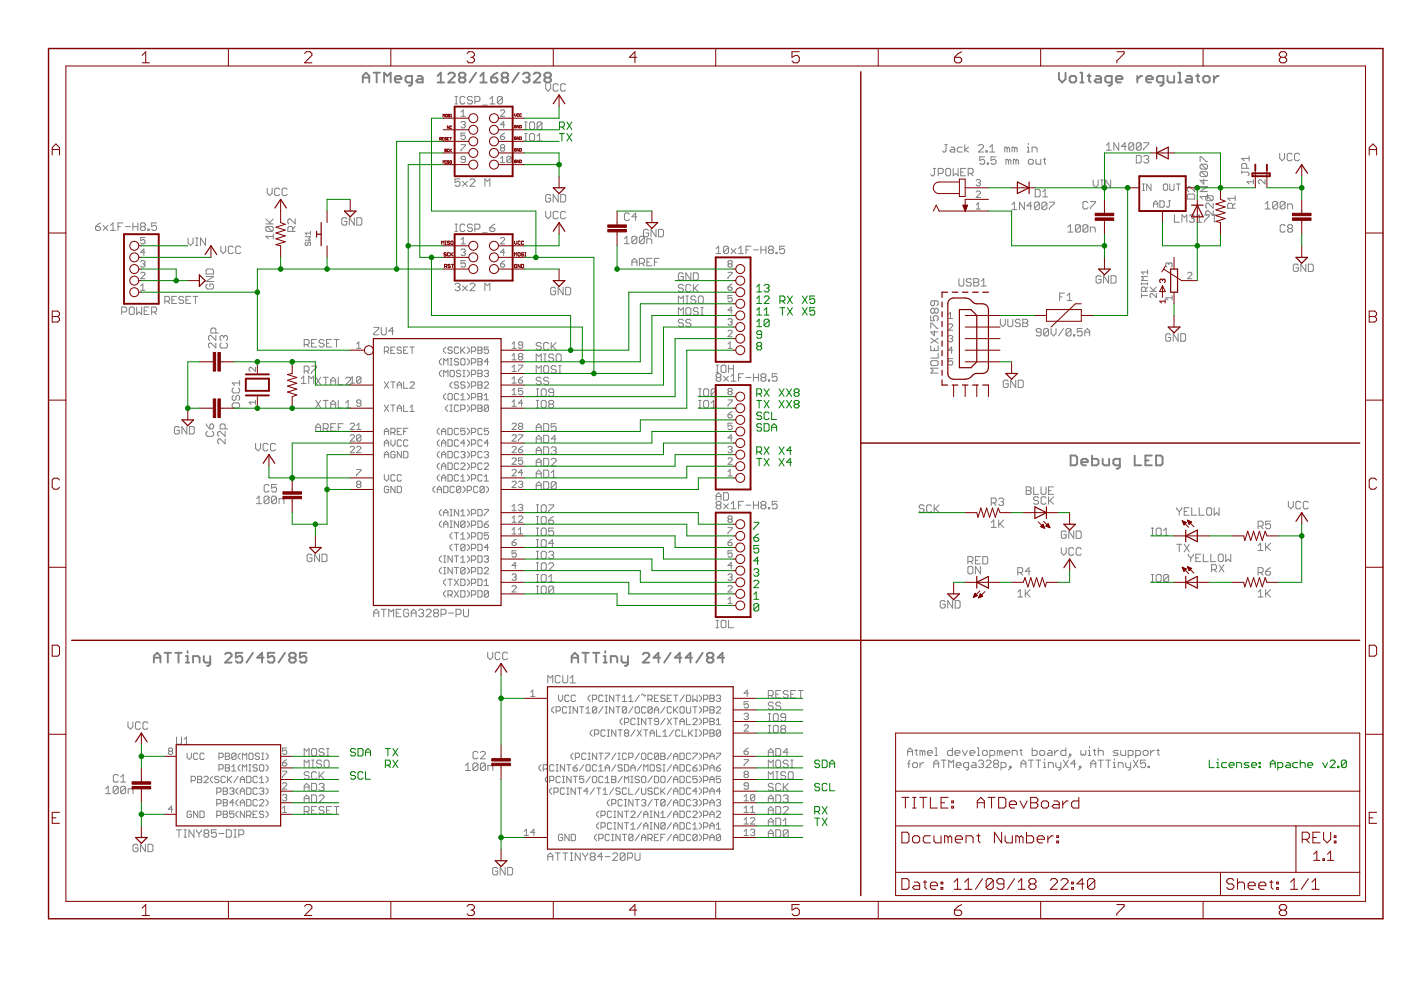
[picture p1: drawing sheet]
<svg xmlns="http://www.w3.org/2000/svg" width="297mm" height="210mm" viewBox="0 0 297 210" stroke-linecap="round" stroke-linejoin="round" font-family="sans-serif">
<g fill="none" stroke="#808080" stroke-width=".4">
<path d="M76.9 17.5v-1.4l.7-.7 .7 .7v1.4M76.9 16.4h1.4M79.2 15.4h1.4M79.9 15.4v2.1M81.4 17.5v-2.1l.7 .7 .7-.7v2.1M83.7 16.8h1.4v-.4l-.4-.3h-.6l-.4 .3v.7l.4 .4h.6M87.4 17.5h-1.1l-.3-.4v-.7l.3-.3h1.1v1.7l-.4 .4h-.3M88.6 16.1h.7l.3 .3v1.1h-1l-.4-.4 .4-.3h1M92.8 17.5h1.3M92.8 16.1l.7-.7v2.1M95 15.7l.4-.3h.7l.3 .3v.4l-1.4 1.4h1.4M97.6 16.4l-.3 .4v.3l.3 .4h.7l.4-.4v-.3l-.4-.4"/>
<path d="M97.6 16.4l-.3-.3v-.4l.3-.3h.7l.4 .3v.4l-.4 .3M97.6 16.4h.7M100.9 15.4l-1.3 2.1M101.8 17.5h1.4M101.8 16.1l.7-.7v2.1M104.1 16.4h1l.4 .4v.3l-.4 .4h-.7l-.3-.4zM105.5 15.4l-.7 .3-.7 .7M106.7 16.4l-.3 .4v.3l.3 .4h.7l.3-.4v-.3l-.3-.4M106.7 16.4l-.3-.3v-.4l.3-.3h.7l.3 .3v.4l-.3 .3M106.7 16.4h.7M110 15.4l-1.4 2.1M110.9 15.7l.3-.3h.7l.4 .3v.4l-.4 .3"/>
<path d="M111.6 16.4h.3M111.9 16.4l.4 .4v.3l-.4 .4h-.7l-.3-.4M113.2 15.7l.3-.3h.7l.3 .3v.4l-1.3 1.4h1.3M115.8 16.4l-.4 .4v.3l.4 .4h.7l.3-.4v-.3l-.3-.4M115.8 16.4l-.4-.3v-.4l.4-.3h.7l.3 .3v.4l-.3 .3M115.8 16.4h.7M224.5 15.4v1.4l.7 .7 .7-.7v-1.4M226.8 16.4l.3-.3h.7l.4 .3v.7l-.4 .4h-.7l-.3-.4zM229 17.5h.7M229 15.4h.4v2.1M230.6 16.1h.6M230.9 15.7v1.4l.3 .4"/>
<path d="M232.4 16.1h.7l.3 .3v1.1h-1l-.3-.4 .3-.3h1M235.7 17.5h-1l-.4-.4v-.7l.4-.3h1v1.7l-.3 .4h-.4M236.6 16.8h1.4v-.4l-.4-.3h-.7l-.3 .3v.7l.3 .4h.7M241.1 16.1v1.4M242.2 16.1h-.4l-.7 .7M243 16.8h1.4v-.4l-.3-.3h-.7l-.4 .3v.7l.4 .4h.7M246.7 17.5h-1.1l-.3-.4v-.7l.3-.3h1.1v1.7l-.4 .4h-.3M247.5 16.1v1l.4 .4h1v-1.4M249.8 17.5h.7M249.8 15.4h.4v2.1M251.7 16.1h.7l.3 .3v1.1h-1l-.4-.4 .4-.3h1M253.6 16.1h.7"/>
<path d="M253.9 15.7v1.4l.4 .4M255.1 16.4l.3-.3h.7l.4 .3v.7l-.4 .4h-.7l-.3-.4zM257.4 16.1v1.4M258.4 16.1h-.3l-.7 .7M227 96.6h1l.4 .3v1.4l-.4 .4h-1zM229.3 98h1.3v-.4l-.3-.3h-.7l-.3 .3v.7l.3 .4h.7M231.5 96.6v2.1h1.1l.3-.4v-.7l-.3-.3h-1.1M233.8 97.3v1l.3 .4h1.1v-1.4M237.4 98.7h-1l-.3-.4v-.7l.3-.3h1v1.7l-.3 .4h-.4M240.6 96.6v2.1h1.4M242.8 97.6h.7M244.2 96.6h-1.4v2.1h1.4"/>
<path d="M245.1 96.6h1l.4 .3v1.4l-.4 .4h-1zM32.6 139.4h1.4M34.9 138.4h1.4M35.6 138.4v2.1M37.1 138.4h1.4M37.8 138.4v2.1M39.4 139.1h.4v1.4M39.8 138.1v.3M43.2 139.1v1l.3 .4h1.1M44.6 139.1v1.7l-.4 .4h-.3M47.7 138.7l.4-.3h.7l.3 .3v.4l-1.4 1.4h1.4M51.4 138.4h-1.4v1l.7-.3h.3l.4 .3v.7l-.4 .4h-.7l-.3-.4"/>
<path d="M53.6 138.4l-1.3 2.1M55.9 139.4h-1.4l1.1-1v2.1M58.2 138.4h-1.4v1l.7-.3h.3l.4 .3v.7l-.4 .4h-.7l-.3-.4M60.4 138.4l-1.3 2.1M61.7 139.4h.7M61.7 139.4l-.4-.3v-.4l.4-.3h.7l.3 .3v.4l-.3 .3M61.7 139.4l-.4 .4v.3l.4 .4h.7l.3-.4v-.3l-.3-.4M65 138.4h-1.4v1l.7-.3h.3l.4 .3v.7l-.4 .4h-.7l-.3-.4M121.2 139.4h1.4M123.5 138.4h1.3M124.1 138.4v2.1M125.7 138.4h1.4"/>
<path d="M126.4 138.4v2.1M128 139.1h.3v1.4M128.3 138.1v.3M131.8 139.1v1l.3 .4h1M133.1 139.1v1.7l-.3 .4h-.3M136.3 138.7l.3-.3h.7l.4 .3v.4l-1.4 1.4h1.4M139.9 139.4h-1.3l1-1v2.1M142.2 138.4l-1.4 2.1M144.5 139.4h-1.4l1-1v2.1M146.7 139.4h-1.3l1-1v2.1M149 138.4l-1.4 2.1M150.2 139.4h.7"/>
<path d="M150.2 139.4l-.3-.3v-.4l.3-.3h.7l.4 .3v.4l-.4 .3M150.2 139.4l-.3 .4v.3l.3 .4h.7l.4-.4v-.3l-.4-.4M153.5 139.4h-1.4l1.1-1v2.1M32.6 140.5v-1.4l.7-.7 .7 .7v1.4M39.4 140.5h.7M40.9 140.5v-1.4h1.1l.3 .3v1.1M121.2 140.5v-1.4l.7-.7 .7 .7v1.4M128 140.5h.7M129.5 140.5v-1.4h1l.4 .3v1.1"/>
</g>
<g fill="none" stroke="#808080" stroke-width=".21">
<path d="M115.7 17.8v1l.5 .5 .6-.5v-1M118.3 18l-.2-.2h-.6l-.2 .2v1.1l.2 .2h.6l.2-.2M119.9 18l-.2-.2h-.6l-.2 .2v1.1l.2 .2h.6l.2-.2M56.7 39.9v1l.5 .6 .5-.6v-1M96.5 22h.5M96.5 20.4h.5M96.7 20.4v1.6M97.5 37.9h-1v.8l.5-.3h.3l.2 .3v.5l-.2 .3h-.6l-.2-.3M97.7 30.7h1v.2l-1 .9v.2M97.7 26l.3-.2h.4l.3 .2-.3 .4M97.7 23.7l.5-.4v1.4M97.7 24.7h1"/>
<path d="M98 38.4l1.1 1.1M98.2 26.4h.2M98.4 26.4l.3 .2-.3 .5h-.4l-.3-.2M98.6 20.7l-.3-.3h-.5l-.3 .3v1.1l.3 .2h.5l.3-.2M98.7 28.2h-1v.7l.5-.2 .5 .2v.4l-.3 .3h-.4l-.3-.3M98.7 33.8h-.7l-.3-.2v-.2l.3-.3h.4l.3 .3v.9l-.3 .2h-.4l-.3-.2M99.1 38.4l-1.1 1.1M99.6 38.2l.3-.3h.5l.3 .3v.2l-1.1 1.1h1.1M100.2 20.7l-.3-.3h-.5l-.3 .3v.3l.3 .3h.5l.3 .2v.3l-.3 .2h-.5l-.3-.2M100.7 21.5h.8l.2-.2v-.6l-.2-.3h-.8v1.6M102.3 22.3h1M102.8 39.5v-1.6l.5 .5 .6-.5v1.6"/>
<path d="M103.9 21l.5-.6v1.6M103.9 22h1M106.1 23.5l.2-.2h.5l.2 .2v.2l-.9 1h.9M106.1 28.9h.7l.2 .4-.2 .3h-.5l-.2-.3zM106.1 34.5h.9M106.1 33.6l.5-.5v1.4M106.3 31.3l-.2-.2 .2-.4h.5l.2 .2-.2 .4M106.3 31.3l-.2 .3 .2 .4h.5l.2-.2-.2-.5M106.3 31.3h.5M106.5 20.7v1.1l-.3 .2h-.5l-.2-.2M106.5 20.7l-.3-.3h-.5l-.2 .3v1.1M106.5 20.7l-1 1.1"/>
<path d="M107 26.4h-.9l.7-.6v1.3M107 28.2l-.9 .7M108.4 33.4v.9l-.3 .2h-.4l-.2-.2M108.4 33.4l-.3-.3h-.4l-.2 .3v.9M108.4 33.4l-.9 .9M111.2 29.9h.6M111.2 28.3h.6M111.2 27.5h.6M111.2 25.9h.6M111.5 25.9v1.6M111.5 28.3v1.6M112.5 28.3h.6l.2 .3v1l-.2 .3h-.6l-.2-.3v-1z"/>
<path d="M112.5 25.9h.6l.2 .2v1.1l-.2 .3h-.6l-.2-.3v-1.1zM113.9 29.9h1M113.9 28.9l.5-.6v1.6M114.9 26.1v1.1l-.2 .3h-.6l-.2-.3M114.9 26.1l-.2-.2h-.6l-.2 .2v1.1M114.9 26.1l-1 1.1M197.9 35.7h.5M198.1 35.7v1.3l-.2 .3h-.3l-.3-.3M198.9 36.8h.8l.3-.3v-.5l-.3-.3h-.8v1.6M200.3 30.7h.6M200.6 30.7v1.3l-.3 .2h-.2l-.3-.2M200.8 35.7h.5l.2 .3v1l-.2 .3h-.5l-.3-.3v-1z"/>
<path d="M201.7 31.2h.5l.2 .3v.7h-.7l-.3-.2 .3-.3h.7M202.1 35.7v1.6l.5-.5 .5 .5v-1.6M203.7 36.5h.5M204 31.2h-.8l-.2 .3v.5l.2 .2h.8M204.6 30.7v1.5M204.7 35.7h-1v1.6h1M205.3 36.8h.8l.2-.3v-.5l-.2-.3h-.8v1.6M205.3 31.2l-.7 .5 .7 .5M205.8 36.8l.5 .5M207 38.3l.2-.2h.4l.3 .2-.3 .4M207.4 38.7h.2M207.5 30.9l.2-.2h.6l.2 .2v.3l-1 1h1"/>
<path d="M207.6 38.7l.3 .3-.3 .4h-.4l-.2-.2M208.8 33.3h-1.1v.7l.6-.2h.2l.3 .2v.6l-.3 .2h-.5l-.3-.2M209 32h.3v.2h-.3zM209.3 34.6h.3v.2h-.3zM209.8 32.2h1.1M209.8 31.2l.6-.5v1.5M211.2 33.3h-1.1v.7l.8-.2 .3 .2v.6l-.3 .2h-.5l-.3-.2M213.5 31.5l-.2-.3h-.3v1M213.5 31.5v.7M213.5 31.5l.3-.3 .3 .3v.7M213.8 34l-.3-.2h-.2v1M213.8 34v.8"/>
<path d="M213.8 34l.3-.2 .2 .2v.8M215.1 31.5l-.2-.3h-.3v1M215.1 31.5v.7M215.1 31.5l.3-.3 .2 .3v.7M215.4 34l-.3-.2h-.2v1M215.4 34v.8M215.4 34l.2-.2 .3 .2v.8M217.8 32.2h.5M217.8 31.2h.2v1M218 30.4v.3M218 34l.3-.2h.5l.3 .2v.6l-.3 .2h-.5l-.3-.2zM218.8 32.2v-1h.8l.3 .3v.7"/>
<path d="M219.6 33.8v.8l.3 .2h.8v-1M221.2 33.8h.5M221.5 33.5v1.1l.2 .2M231.8 38.2v1l.5 .6 .5-.6v-1M233.4 39.8h.5M233.4 38.2h.5M233.6 38.2v1.6M234.6 30.8l.5-.5v1.6M234.6 31.9h1M235.5 38.2v1.6l-1.1-1.6v1.6M237.2 30.3v1.6l-1-1.6v1.6M238.8 31.1h-1.1l.8-.8v1.6"/>
<path d="M240.4 30.5v1.1l-.3 .3h-.5l-.3-.3M240.4 30.5l-.3-.2h-.5l-.3 .2v1.1M240.4 30.5l-1.1 1.1M240.9 33h.8l.3 .2v1.1l-.3 .2h-.8zM242 30.5v1.1l-.3 .3h-.5l-.3-.3M242 30.5l-.3-.2h-.5l-.3 .2v1.1M242 30.5l-1.1 1.1M242.2 39h.5M242.4 39v1.4M242.5 30.3h1v.2l-1 1.1v.3M242.5 33.2l.3-.2h.5l.2 .2v.3l-.2 .3M243 33.8h.3"/>
<path d="M243.3 33.8l.2 .2v.3l-.2 .2h-.5l-.3-.2M244 39v1.4l-.9-1.4v1.4M246.7 39.2l.2-.2h.4l.3 .2v1l-.3 .2h-.4l-.2-.2zM248 39v1.2l.2 .2h.5l.2-.2v-1.2M249.4 39h.9M249.8 39v1.4M253.3 39.6v1l-1-1h-.3l-.3 .2v.6l.3 .2M254.4 34.3v-1.1h.3l1.1 1.1h.2M254.4 39.6h1.6l-1.6 1h1.6M254.7 34.8h1.1l.2 .3v.5l-.2 .3M254.7 36.4h1.1l.2 .3v.5l-.2 .2M254.7 36.4l-.3 .3v.5l.3 .2h1.1"/>
<path d="M254.7 34.8l-.3 .3v.5l.3 .3h1.1M254.7 36.4l1.1 1M254.7 34.8l1.1 1.1M255.2 38v1l-.8-.8h1.6M263.3 36.5h1.3l.2 .3v.2l-.2 .3M263.3 36.2v.6M264.3 35.7v-.8l-.2-.3h-.6l-.2 .3v.8h1.5M264.8 33.1v1M264.8 33.6h-1.5l.5 .5M265.7 38.5h-1.3l.4 .5M265.7 38.1v.9M268.2 38.1v.9l-.9-.9-.5 .2v.5l.3 .2"/>
<path d="M271.3 32.5v1l.5 .6 .6-.6v-1M273.9 32.8l-.2-.3h-.5l-.3 .3v1l.3 .3h.5l.2-.3M275.5 32.8l-.2-.3h-.6l-.2 .3v1l.2 .3h.6l.2-.3M20.3 48h.7l.3 .3v.3l-.3 .3h-.5l-.2-.3zM21.3 47.3l-1 .7M21.8 47.8l1.1 1.1M22.9 47.8l-1.1 1.1M23.4 48.9h1.1M23.4 47.8l.6-.5v1.6M25 48h.5M26.1 47.3h-1.1v1.6M26.6 48h1"/>
<path d="M28.2 48h1M28.2 47.3v1.6M29.2 47.3v1.6M29.8 55.5l.3-.2h.4l.2 .2v.2l-.2 .2M29.8 58l.3-.3h.4l.2 .3v.2l-.9 .9h.9M30 48l-.2 .3v.3l.2 .3h.6l.2-.3v-.3l-.2-.3M30 48h.6M30 48l-.2-.2v-.3l.2-.2h.6l.2 .2v.3l-.2 .2M30.3 55.9h.2M30.5 55.9l.2 .3v.2l-.2 .2h-.4l-.3-.2M30.7 50.4h-.9v.6l.5-.2 .4 .2v.5l-.2 .2h-.4l-.3-.2M30.7 53.5h-.9l.7-.7v1.4"/>
<path d="M31.3 48.6h.3v.3h-.3zM33.2 47.3h-1v.7l.5-.2h.2l.3 .2v.6l-.3 .3h-.5l-.2-.3M39.9 50.5v1l.5 .5 .5-.5v-1M41.5 52h.5M41.5 50.5h.5M41.7 50.5v1.5M43.6 50.5v1.5l-1.1-1.5v1.5M43.7 58.6h1.6l-1.6 1.1h1.6M44 57h1l.3 .3v.8h-1.6v-.8zM46.8 52.2v1l.5 .6 .6-.6v-1M49.4 52.5l-.2-.3h-.5l-.3 .3v1l.3 .3h.5l.2-.3M51 52.5l-.2-.3h-.6l-.2 .3v1l.2 .3h.6l.2-.3"/>
<path d="M56.4 47.5h1.5M56.4 46.4l1 1.1M56.6 48h1.1l.2 .3v.5l-.2 .3M56.6 48l-.2 .3v.5l.2 .3h1.1M56.6 48l1.1 1.1M57.9 50.1h-1.5l.5 .6M57.9 49.6v1.1M57.9 46.4l-.8 .8M59.3 40.2l-.3-.3h-.5l-.3 .3v1l.3 .3h.5l.3-.3M60.9 40.2l-.3-.3h-.5l-.3 .3v1l.3 .3h.5l.3-.3M62.1 49.1v-.8l-.3-.3h-.5l-.3 .3v.8h1.6M62.6 46.4v1.1l-1.1-1.1h-.2l-.3 .3v.5l.3 .3"/>
<path d="M62.6 48l-.5 .5M64.7 50.2h1.1l-.3 .4 .3 .3h-1.1M64.9 51.3l-.2 .2v.4l.2 .2 .4-.2v-.4l.2-.2 .3 .2v.4l-.1 .2M65.8 49.4h-1.1l.4 .4M65.8 49v.8M73.5 46.4l-.2-.2h-.6l-.2 .2v1.1l.2 .2h.6l.2-.2v-.6h-.5M75.1 46.2v1.5l-1-1.5v1.5M75.6 46.2h.8l.3 .2v1.1l-.3 .2h-.8zM96.5 49.1h.5M96.5 47.5h.5M96.7 47.5v1.6M97.7 50.8l.5-.4v1.3"/>
<path d="M97.7 51.7h1M97.7 53l.3-.2h.4l.3 .2v.3l-.3 .2M98.2 53.5h.2M98.4 53.5l.3 .2v.3l-.3 .2h-.4l-.3-.2M98.6 47.8l-.3-.3h-.5l-.3 .3v1l.3 .3h.5l.3-.3M98.7 55.3h-1v.6l.5-.2 .5 .2v.5l-.3 .2h-.4l-.3-.2M100.2 47.8l-.3-.3h-.5l-.3 .3v.2l.3 .3h.5l.3 .3v.2l-.3 .3h-.5l-.3-.3M100.7 48.6h.8l.2-.3v-.5l-.2-.3h-.8v1.6M102.3 49.4h1M103.9 48.3h.7l.3 .3v.2l-.3 .3h-.5l-.2-.3zM104.9 47.5l-.5 .3-.5 .5M106.1 55.9h.7l.2 .5-.2 .2h-.5l-.2-.2z"/>
<path d="M106.1 50.6l.2-.2h.5l.2 .2v.2l-.9 .9h.9M107 53.5h-.9l.7-.7v1.4M107 55.3l-.9 .6M115.7 44.8v1.1l.5 .5 .6-.5v-1.1M116.8 41.5l-.3-.3h-.5l-.3 .3v1l.3 .3h.5l.3-.3v-.5h-.6M118.3 45.1l-.2-.3h-.6l-.2 .3v1l.2 .3h.6l.2-.3M118.3 41.2v1.6l-1-1.6v1.6M118.9 41.2h.8l.2 .3v1l-.2 .3h-.8zM119.9 45.1l-.2-.3h-.6l-.2 .3v1l.2 .3h.6l.2-.3M132.4 50.6l.5-.5v1.6M132.4 51.7h1M133.4 45.4l-.2-.2h-.5l-.3 .2v1.1l.3 .3h.5l.2-.3"/>
<path d="M134 56.3v-1l.5-.5 .5 .5v1M134 55.6h1M135 50.4l-.2-.3h-.6l-.2 .3v1M135 50.4v1l-.2 .3h-.6l-.2-.3M135 50.4l-1 1M135 46h-1l.8-.8v1.6M135.6 55.8h.8l.2-.2v-.6l-.2-.2h-.8v1.5M136.1 55.8l.5 .5M136.6 50.4v1l-.2 .3h-.6l-.2-.3M136.6 50.4l-.2-.3h-.6l-.2 .3v1M136.6 50.4l-1 1M137.1 51.7v-1.1h.8l.3 .3v.8"/>
<path d="M137.2 55.6h.5M137.5 48.9l-.3-.3h-.5l-.3 .3v1l.3 .3h.5l.3-.3v-.5h-.5M138.2 54.8h-1v1.5h1M138.7 55.6h.6M139.1 48.6v1.6l-1.1-1.6v1.6M139.6 48.6h.8l.3 .3v1l-.3 .3h-.8zM139.8 54.8h-1.1v1.5M144.9 58.1l-.3-.3h-.5l-.3 .3v1.1l.3 .2h.5l.3-.2v-.6h-.5M146.5 57.8v1.6l-1.1-1.6v1.6M147 57.8h.8l.2 .3v1.1l-.2 .2h-.8zM151.8 52.7l.6-.5v1.6M151.8 53.8h1.1"/>
<path d="M154.3 57.7h.9v.3l-.9 .9v.2M154.5 52.5v1l-.3 .3h-.5l-.3-.3M154.5 52.5l-.3-.3h-.5l-.3 .3v1M154.5 52.5l-1.1 1M154.6 55.9l-.3-.2 .3-.4h.4l.2 .2-.2 .4M154.6 55.9l-.3 .3 .3 .4h.4l.2-.2-.2-.5M154.6 55.9h.4M155 52.7l1 1.1M156 52.7l-1 1.1M156.6 53.8h1M156.6 52.7l.5-.5v1.6M158.2 53h.5"/>
<path d="M159.2 52.2h-1v1.6M159.7 53h1.1M161.3 52.2v1.6M161.3 53h1.1M162.4 52.2v1.6M163.2 53l-.3-.3v-.2l.3-.3h.5l.3 .3v.2l-.3 .3M163.2 53l-.3 .2v.3l.3 .3h.5l.3-.3v-.3l-.3-.2M163.2 53h.5M164.5 53.5h.3v.3h-.3zM166.3 52.2h-1v.8l.5-.3h.3l.2 .3v.5l-.2 .3h-.5l-.3-.3M203.3 59.1v1.3l.3 .2h.5l.2-.2v-1.3M205.9 59.3l-.2-.2h-.6l-.2 .2v.3l.2 .3h.6l.2 .2v.3l-.2 .2h-.6l-.2-.2"/>
<path d="M206.5 59.1h.8l.2 .2v.3l-.2 .3 .2 .2v.3l-.2 .2h-.8zM206.5 59.9h.8M207 44.3h.9M207 40.7l.2-.2h.4l.3 .2v.3l-.9 .9h.9M207 43.4l.4-.4v1.3M208 59.6l.6-.5v1.5M214.6 43.4l.5-.5v1.5M214.6 44.4h1M217.2 42.9v1.5l-1-1.5v1.5M218.8 43.6h-1.1l.8-.7v1.5M219.5 40.2h.8l.2 .2v1.1l-.2 .2h-.8zM220.4 43.1l-.3-.2h-.5l-.3 .2v1.1"/>
<path d="M220.4 43.1v1.1l-.3 .2h-.5l-.3-.2M220.4 43.1l-1.1 1.1M221.1 41.7h1M221.1 40.7l.5-.5v1.5M222 43.1v1.1l-.3 .2h-.5l-.3-.2M222 43.1l-.3-.2h-.5l-.3 .2v1.1M222 43.1l-1.1 1.1M222.5 42.9h1v.2l-1 1.1v.2M226.4 48.2l.5-.6v1.6M226.4 49.2h1.1M229.1 47.9v1.1l-.3 .2h-.5l-.3-.2M229.1 47.9l-.3-.3h-.5l-.3 .3v1.1"/>
<path d="M229.1 47.9l-1.1 1.1M230.7 47.9v1.1l-.3 .2h-.6l-.2-.2M230.7 47.9l-.3-.3h-.6l-.2 .3v1.1M230.7 43l-.3-.3h-.6l-.2 .3v1l.2 .3h.6l.3-.3M230.7 47.9l-1.1 1.1M231.2 42.7h1v.3l-1 1v.3M231.2 49.2v-1h.8l.2 .2v.8M233.4 58.7l-.2-.2h-.5l-.3 .2v1.1l.3 .2h.5l.2-.2v-.6h-.5M235 58.5v1.5l-1-1.5v1.5M235.6 58.5h.7l.3 .2v1.1l-.3 .2h-.7zM242 59.9v.5M242.2 40.4h.5"/>
<path d="M243.3 57.7h-1.3l.4 .4M243.3 58.6h-1.3l.4 .5-.4 .4h1.3M243.3 57.2v.9M243.3 59.9v.5M244.6 43.3h.9M244.6 43.9v-.9l.4-.4 .5 .4v.9M245.9 42.6h.7l.2 .2v.9l-.2 .2h-.7zM247.7 42.6h.5M247.8 55.9l-.2-.2-.4 .2v.5l.2 .2M247.8 55.9l.3-.2 .4 .2v.5l-.2 .2M247.8 55.9v.3M247.9 42.6v1.1l-.2 .2h-.2l-.2-.2"/>
<path d="M249 45.6v1.5h1.1M250.6 47.1v-1.5l.5 .5 .5-.5v1.5M251.8 58l.2-.3h.5l.2 .3v.2l-.9 .9h.9M252 41.1h1l.3 .3v.8h-1.6v-.8zM252.2 45.8l.2-.2h.6l.2 .2v.3l-.2 .2M252.7 46.3h.3M253 46.3l.2 .3v.3l-.2 .2h-.6l-.2-.2M253.8 46.1l.5-.5v1.5M253.8 47.1h1M255.4 45.6h1v.2l-1 1.1v.2M255.9 41.5h1.1l.2 .3v.5l-.2 .3M255.9 41.5l-.2 .3v.5l.2 .3h1.1"/>
<path d="M255.9 41.5l1.1 1.1M256 41.7h-1.6l.6 .5M256 41.1v1.1M256.9 45.6h1.1M257.2 43.1v1.1l-1-1.1h-.3l-.2 .2v.6l.2 .3M257.2 44.7v1l-1-1h-.3l-.2 .2v.6l.2 .2M257.5 45.6v1.5M261.3 44.2v-.9l-.2-.2h-.5l-.3 .2v.9h1.6M261.9 42h-1.6l.5 .6M261.9 43.1l-.6 .5M261.9 41.5v1.1M268.2 43.2l.6-.5v1.6"/>
<path d="M268.2 44.3h1.1M270.9 43v1l-.3 .3h-.5l-.3-.3M270.9 43l-.3-.3h-.5l-.3 .3v1M270.9 43l-1.1 1M272.5 47.9l-.3-.3h-.5l-.3 .3v1.1l.3 .2h.5l.3-.2M272.5 43v1l-.3 .3h-.5l-.3-.3M272.5 43l-.3-.3h-.5l-.3 .3v1M272.5 43l-1.1 1M273 44.3v-1.1h.8l.2 .3v.8M273.3 48.4l-.3 .3v.3l.3 .2h.5l.2-.2v-.3l-.2-.3M273.3 48.4l-.3-.2v-.3l.3-.3h.5l.2 .3v.3l-.2 .2M273.3 48.4h.5"/>
<path d="M275.3 56.3l-.3-.3h-.5l-.3 .3v1l.3 .3h.5l.3-.3v-.5h-.6M276.9 56v1.6l-1.1-1.6v1.6M277.4 56h.8l.2 .3v1l-.2 .3h-.8zM25.8 66.1h.8l.3-.2v-.5l-.3-.3h-.8v1.6M27.6 65.1h.6l.2 .3v1l-.2 .3h-.6l-.2-.3v-1zM29 65.1v1.6l.5-.6 .5 .6v-1.6M29.8 61.6h.9M29.8 60.6l.5-.4v1.4M30.6 65.9h.5M31.6 65.1h-1v1.6h1M32.2 66.1h.7l.3-.2v-.5l-.3-.3h-.7v1.6M32.7 66.1l.5 .6"/>
<path d="M34.9 63.9h.8l.3-.3v-.5l-.3-.3h-.8v1.5M35.5 63.9l.5 .4M36.4 63.6h.6M37.4 62.8h-1v1.5h1M38.9 63.1l-.2-.3h-.5l-.3 .3v.3l.3 .2h.5l.2 .3v.2l-.2 .2h-.5l-.3-.2M39.4 63.6h.5M40.4 62.8h-1v1.5h1M40.9 62.8h1M41.4 62.8v1.5M44 60.2l-.3 .3v.5l.3 .3h1l.3-.3v-.5l-.3-.3h-.5v.5M45.8 70.6v-.8l-.3-.2h-.5l-.3 .2v.8h1.6M45.8 71.1v1.1l-1.1-1.1h-.3l-.2 .3v.5l.2 .3"/>
<path d="M45.8 72.7v1.1l-1.1-1.1h-.3l-.2 .3v.5l.2 .3M46.9 72.7l-.2 .3v.5l.2 .3h1.1l.2-.3v-.5l-.2-.3M47.4 71.4l-.2-.3h-.3l-.2 .3v.5l.2 .3M47.4 71.4l.3-.3h.3l.2 .3v.5l-.2 .3M47.4 71.4v.3M54.2 77.9v.9l-.9-.9-.5 .2v.4l.2 .3M64.5 73h.8l.2-.2v-.5l-.2-.3h-.8v1.6M64.5 78.7h.8l.2-.3v-.5l-.2-.3h-.8v1.6M65 78.7l.5 .5M65 73l.5 .6M66.1 77.6h1v.3l-1 1v.3M66.1 72.8h.5"/>
<path d="M67 80l1 1.6M67.1 72h-1v1.6h1M68 80l-1 1.6M68.5 80h1.1M68.7 72.3l-.2-.3h-.6l-.3 .3v.2l.3 .3h.6l.2 .2v.3l-.2 .3h-.6l-.3-.3M69.1 80v1.6M69.2 72.8h.6M70.3 72h-1.1v1.6h1.1M70.8 72h1.1M71.4 72v1.6M71.7 80v1.6h1M75.6 73.9h.9"/>
<path d="M75.6 72.9l.5-.4v1.4M79.2 69.4h1.1v.3l-1.1 1v.3h1.1M80.8 69.4v1.3l.3 .3h.5l.3-.3v-1.3M81.5 74.5h.7l.2-.2v-.5l-.2-.2h-.7v1.3M82 74.5l.4 .4M82.9 74.3h.4M83.5 70.2h-1.1l.8-.8v1.6M83.8 73.6h-.9v1.3h.9M85.1 73.8l-.2-.2h-.5l-.2 .4 .2 .3h.5l.2 .4-.2 .2h-.5l-.2-.2M85.6 74.3h.4M86.5 73.6h-.9v1.3h.9M86.9 73.6h.9"/>
<path d="M87.4 73.6v1.3M93.6 76l-.4 .5v.4l.4 .5M93.6 78.5l-.4 .5v.4l.4 .5M94.1 77.4v-1.4l.4 .5 .5-.5v1.4M94.1 79.9v-1.4l.4 .5 .5-.5v1.4M94.5 73.6l-.4 .4v.5l.4 .4M95.4 78.7l.3-.2h.4l.2 .2v.9l-.2 .3h-.4l-.3-.3zM95.4 77.4h.5M95.4 76h.5M95.7 76v1.4M95.9 73.8l-.2-.2h-.5l-.2 .4 .2 .3h.5l.2 .4-.2 .2h-.5l-.2-.2M96.5 60.3l.2-.2h.6l.2 .2v.3l-.2 .3"/>
<path d="M97 60.9h.3M97.2 73.8l-.2-.2h-.4l-.3 .2v.9l.3 .2h.4l.2-.2M97.2 76.3l-.2-.3h-.4l-.3 .5 .3 .2h.4l.2 .5-.2 .2h-.4l-.3-.2M97.3 60.9l.2 .2v.3l-.2 .2h-.6l-.2-.2M97.7 73.6v1.3M97.7 78.7l-.2-.2h-.5l-.2 .2 .2 .5h.5l.2 .2-.2 .5h-.5l-.2-.3M97.9 76h.5l.2 .3v.9l-.2 .2h-.5l-.2-.2v-.9zM97.9 74.3l.7 .6M98 60.6l1.1 1M98.1 78.5h.5M98.1 79.9h.5M98.4 78.5v1.4"/>
<path d="M98.6 73.6l-.9 .9M99.1 73.6l.4 .4v.5l-.4 .4M99.1 76l.4 .5v.4l-.4 .5M99.1 78.5l.4 .5v.4l-.4 .5M99.1 60.6l-1.1 1M99.6 60.3l.3-.2h.5l.3 .2v.3l-1.1 1h1.1M99.9 74.5h.7l.3-.2v-.5l-.3-.2h-.7v1.3M99.9 76.9h.7l.3-.2v-.4l-.3-.3h-.7v1.4M99.9 79.4h.7l.3-.2v-.5l-.3-.2h-.7v1.4M101.3 73.6h.7l.2 .2-.2 .5 .2 .4-.2 .2h-.7zM101.3 76h.7l.2 .3-.2 .4 .2 .5-.2 .2h-.7zM101.3 78.5h.7l.2 .2-.2 .5 .2 .4-.2 .3h-.7z"/>
<path d="M101.3 74.3h.7M101.3 76.7h.7M101.3 79.2h.7M102.7 78.7l.2-.2h.5l.2 .2-.2 .5M102.8 61.6v-1.5l.5 .5 .6-.5v1.5M103.1 79.2h.3M103.4 79.2l.2 .2-.2 .5h-.5l-.2-.3M103.6 73.6h-.9v.7l.4-.3h.3l.2 .3v.4l-.2 .2h-.5l-.2-.2M103.6 76.7h-.9l.7-.7v1.4M108.6 72.9l.4-.4v1.4M108.6 75.4l.4-.4v1.3M108.6 77.9l.4-.5v1.4"/>
<path d="M108.6 73.9h.9M108.6 76.3h.9M108.6 78.8h.9M109.9 77.4h.9v.2l-.9 .9v.3M110.2 75.6l-.3-.2 .3-.4h.4l.2 .2v.2l-.2 .2M110.2 75.6l-.3 .3v.2l.3 .2h.4l.2-.2-.2-.5M110.2 75.6h.4M110.8 73.2h-.6l-.3-.3 .3-.4h.4l.2 .2v.9l-.2 .3h-.4l-.3-.3M110.8 79.9l-.4 .2-.5 .5M113.7 76.6v-1.5l.5 .5 .5-.5v1.5M113.7 79.1v-1.6l.5 .6 .5-.6v1.6M114.7 72.9l-.2-.3h-.5l-.3 .3v.2l.3 .3h.5l.2 .3v.2l-.2 .3h-.5l-.3-.3"/>
<path d="M115.3 77.8l.2-.3h.6l.2 .3v1l-.2 .3h-.6l-.2-.3zM115.3 76.6h.5M115.3 75.1h.5M115.5 75.1v1.5M116.3 72.9l-.2-.3h-.6l-.2 .3v1l.2 .3h.6l.2-.3M116.9 72.6v1.6M117.1 73.4l.8 .8M117.4 75.3l-.3-.2h-.5l-.3 .2v.3l.3 .3h.5l.3 .2v.3l-.3 .2h-.5l-.3-.2M117.8 61.2l-.2-.3h-.6l-.2 .3v1l.2 .3h.6l.2-.3v-.5h-.5M117.9 77.8l-.3-.3h-.5l-.2 .3v.3l.2 .2h.5l.3 .3v.2l-.3 .3h-.5l-.2-.3M117.9 72.6l-1 1.1M118.2 75.1h.5l.3 .2v1.1l-.3 .2h-.5l-.3-.2v-1.1z"/>
<path d="M118.4 79.1h.6M118.4 77.5h.6M118.7 77.5v1.6M119.4 60.9v1.6l-1.1-1.6v1.6M119.9 60.9h.8l.3 .3v1l-.3 .3h-.8zM143.8 64.3v-1.5l.6 .5 .5-.5v1.5M143.8 66.8v-1.6l.6 .5 .5-.5v1.6M144.9 60.6l-.3-.3h-.5l-.3 .3v.2l.3 .3h.5l.3 .3v.2l-.3 .3h-.5l-.3-.3M144.9 67.9l-.3-.2h-.5l-.3 .2v.3l.3 .3h.5l.3 .2v.3l-.3 .3h-.5l-.3-.3M145.4 65.5l.3-.3h.5l.3 .3v1l-.3 .3h-.5l-.3-.3zM145.4 64.3h.5M145.4 62.8h.5"/>
<path d="M145.7 62.8v1.5M146.5 60.6l-.3-.3h-.5l-.3 .3v1l.3 .3h.5l.3-.3M146.5 67.9l-.3-.2h-.5l-.3 .2v.3l.3 .3h.5l.3 .2v.3l-.3 .3h-.5l-.3-.3M147 60.3v1.6M147.3 61.1l.7 .8M147.5 63l-.2-.2h-.6l-.2 .2v.3l.2 .3h.6l.2 .2v.3l-.2 .2h-.6l-.2-.2M148 65.5l-.2-.3h-.5l-.3 .3v.2l.3 .3h.5l.2 .3v.2l-.2 .3h-.5l-.3-.3M148 60.3l-1 1.1M148.3 62.8h.5l.3 .2v1.1l-.3 .2h-.5l-.2-.2v-1.1zM148.6 65.2h.5M148.6 66.8h.5M148.8 65.2v1.6"/>
<path d="M151.8 77.4h.6M151.8 79h.6M152.1 77.4v1.6M153.1 77.4h.6l.2 .3v1l-.2 .3h-.6l-.2-.3v-1zM153.4 79.8l1.1 1M154.3 60.9h.7l.2 .4-.2 .3h-.4l-.3-.3zM154.3 73.9h.9M154.3 72.9l.5-.4v1.4M154.3 67.8l.3-.2h.4l.2 .2-.2 .5M154.3 70.3l.3-.3h.4l.2 .3v.2l-.9 .9h.9M154.5 79.8l-1.1 1M154.5 77.4v1.6"/>
<path d="M154.5 78.2h1M154.8 68.3h.2M155 79.8l.5-.6v1.6M155 68.3l.2 .2-.2 .4h-.4l-.3-.2M155.2 65.8h-.9l.7-.7v1.4M155.2 60.2l-.9 .7M155.2 62.7h-.9v.6l.5-.2h.2l.2 .2v.5l-.2 .2h-.4l-.3-.2M155.5 77.4v1.6M157.6 79.2h-1v1.6M159.7 79.2v1.6M160.8 79.2v1.6M164.8 79.2h-1.1v.8l.5-.2h.3l.3 .2v.6l-.3 .2h-.5l-.3-.2"/>
<path d="M197.3 67v1h.8l-.2-.5v-.3l.2-.2h.5l.3 .2v.5l-.3 .3M197.3 69.6v-1.1h.3l1 1.1h.3M197.3 73.3v1h1.6v-1M197.3 71.7l1.6 1.1M197.6 76.5h1l.3 .2v.6l-.3 .2h-1l-.3-.2v-.6zM198.1 63.8v.8l-.2 .2h-.3l-.3-.2v-.5l.3-.3h1l.3 .3v.5l-.3 .2M198.1 65.6l-.2-.2h-.3l-.3 .2v.5l.3 .3h.3l.2-.3M198.1 65.6l.3-.2h.2l.3 .2v.5l-.3 .3h-.2l-.3-.3M198.1 65.6v.5M198.1 70.1v1.1l-.8-.8h1.6M198.1 73.8v.5M198.9 78.1h-1.6l.6 .5-.6 .5h1.6"/>
<path d="M198.9 74.9v1h-1.6M198.9 71.7l-1.6 1.1M201.1 71.4l.2-.3h.5l.2 .3-.2 .4M201.1 68.9l.2-.2h.5l.2 .2v.2l-.9 .9h.9M201.1 66.7l.4-.5v1.3M201.1 67.5h.9M201.5 71.8h.3M201.8 71.8l.2 .2-.2 .5h-.5l-.2-.3M202 76h-.9v.7l.4-.2 .5 .2v.5l-.2 .2h-.5l-.2-.2M202 74.3h-.9l.7-.7v1.3M208 60.6h1.1M212.1 67.7v1l.5 .6 .5-.6v-1"/>
<path d="M213.7 67.7v1.3l.3 .3h.5l.2-.3v-1.3M216.3 67.9l-.3-.2h-.5l-.2 .2v.3l.2 .3h.5l.3 .2v.3l-.3 .3h-.5l-.2-.3M216.9 67.7h.7l.3 .2v.3l-.3 .3 .3 .2v.3l-.3 .3h-.7zM216.9 68.5h.7M220.7 70.4h-.8l-.2-.2v-.3l.2-.2h.6l.2 .2v1.1l-.2 .2h-.6l-.2-.2M222.3 69.9v1.1l-.2 .2h-.6l-.2-.2M222.3 69.9l-.2-.2h-.6l-.2 .2v1.1M222.3 69.9l-1 1.1M222.9 69.7v1l.5 .5 .5-.5v-1M224.7 62.9h.5M225.5 69.7l-1.1 1.5M225.7 62.1h-1v1.6"/>
<path d="M226.3 62.7l.5-.6v1.6M226.3 63.7h1M227.1 69.9v1.1l-.3 .2h-.5l-.3-.2M227.1 69.9l-.3-.2h-.5l-.3 .2v1.1M227.1 69.9l-1.1 1.1M227.6 71h.3v.2h-.3zM229.4 69.7h-1v.7l.5-.2h.3l.2 .2v.6l-.2 .2h-.5l-.3-.2M230 70.4h1M230 71.2v-1l.5-.5 .5 .5v1M242 62.7h1.3M242 62.2v.9M242 60.2h1.3"/>
<path d="M242.9 61.8v-.7l-.2-.2h-.5l-.2 .2v.7h1.3M243.3 60.9l-.4 .4M243.8 61.8h1.4M243.8 60.9l.9 .9M245.2 62.2v.9l-.9-.9-.5 .2v.5l.3 .2M245.2 60.9l-.7 .6M248.2 71l-.3-.2h-.5l-.2 .2v1.1l.2 .2h.5l.3-.2v-.6h-.5M248.5 63.1h-1.3l.4 .5M248.5 62.7v.9M249.8 70.8v1.5l-1-1.5v1.5M250.3 70.8h.8l.3 .2v1.1l-.3 .2h-.8zM38 90.7l-.2-.3h-.6l-.2 .3v1.1l.2 .2h.6l.2-.2v-.6h-.5"/>
<path d="M39.6 90.4v1.6l-1-1.6v1.6M40.2 90.4h.7l.3 .3v1.1l-.3 .2h-.7zM43.7 89.9l.8 1M44 91.5l-.3 .2v.5l.3 .3h1l.3-.3v-.5l-.3-.2M44.5 90.1l.2-.2h.3l.3 .2v.6l-.3 .2h-.5zM47.7 90.9v-.8l-.2-.2h-.6l-.2 .2v.8h1.6M47.7 91.5v1l-1-1h-.3l-.2 .2v.6l.2 .2M47.7 93v1.1l-1-1.1h-.3l-.2 .3v.6l.2 .2M49.5 83.8l-.3 .3v.5l.3 .3h.3l.2-.3v-.5l.3-.3h.2l.3 .3v.5l-.3 .3M49.5 82.3l-.3 .2v.6l.3 .2h1l.3-.2v-.6l-.3-.2M49.5 85.4h1l.3 .3v.5l-.3 .3h-1l-.3-.3v-.5zM50.8 80.7v1"/>
<path d="M50.8 81.2h-1.6l.6 .5M54.2 84.8v.9M54.2 85.3h-1.4l.5 .4M54.2 94v1.1l.5 .5 .5-.5v-1.1M56.8 94.3l-.2-.3h-.6l-.2 .3v1l.2 .3h.6l.2-.3M58.4 94.3l-.3-.3h-.5l-.2 .3v1l.2 .3h.5l.3-.3M63.9 80.3l.5-.6v1.6M63.9 81.3h1M65.4 81.3v-1.6l.6 .6 .5-.6v1.6M67 91.4v-1l.5-.6 .5 .6v1M67 90.6h1M67 84.9l1 1.6"/>
<path d="M68 84.9l-1 1.6M68.5 84.9h1.1M68.5 90.9h.8l.3-.3v-.5l-.3-.3h-.8v1.6M69.1 90.9l.5 .5M69.1 84.9v1.6M70.1 86.5v-1.1l.5-.5 .6 .5v1.1M70.1 81.6v-1.1l.5-.5 .6 .5v1.1M70.1 90.6h.5M70.1 80.8h1.1M70.1 85.7h1.1M71.2 89.8h-1.1v1.6h1.1M71.7 84.9v1.6h1"/>
<path d="M71.7 90.6h.5M72.7 89.8h-1v1.6M73.3 86.5h1M73.3 80.2l.3-.2h.5l.2 .2v.3l-1 1.1h1M73.3 85.4l.5-.5v1.6M74.3 92.4l.2-.2h.4l.3 .2v.2l-.9 .9h.9M74.3 89.9l.2-.2h.4l.3 .2v.3l-.9 .9h.9M74.3 94.9l.2-.3h.4l.3 .3v.2l-.9 .9h.9M74.3 81.2h.9M74.3 80.3l.4-.4v1.3M75.6 91.1h.9M75.6 94.9l.2-.3h.5l.2 .3v.2l-.9 .9h.9"/>
<path d="M75.6 99.5h.9v.3l-.9 .9v.2M75.6 90.2l.5-.5v1.4M76.5 92.4l-.2-.2h-.5l-.2 .2v.9M76.5 92.4v.9l-.2 .2h-.5l-.2-.2M76.5 80.1l-.2-.2h-.5l-.2 .2v.9M76.5 80.1v.9l-.2 .2h-.5l-.2-.2M76.5 85.5h-.7l-.2-.3 .2-.4h.5l.2 .2v.9l-.2 .2h-.5l-.2-.2M76.5 92.4l-.9 .9M76.5 80.1l-.9 .9M81.5 92.2v-1l.5-.4 .4 .4v1M81.5 94.6v-.9l.5-.4 .4 .4v.9M81.5 97.1v-.9l.5-.5 .4 .5v.9"/>
<path d="M81.5 91.5h.9M81.5 93.9h.9M81.5 96.4h.9M81.5 85.9l.9 1.3M81.5 81l.9 1.3M82.4 85.9l-.9 1.3M82.4 81l-.9 1.3M82.9 93.3v.9l.4 .4 .5-.4v-.9M82.9 91.7h.6l.3-.2v-.5l-.3-.2h-.6v1.4M82.9 81h.9M82.9 85.9h.9M83.3 91.7l.5 .5"/>
<path d="M83.3 81v1.3M83.3 85.9v1.3M83.8 95.9l-.3-.2h-.4l-.2 .2v.9l.2 .3h.4l.3-.3v-.4h-.5M84.2 91.5h.5M84.2 82.3v-.9l.5-.4 .4 .4v.9M84.2 81.6h.9M84.2 86.6h.9M84.2 87.2v-.9l.5-.4 .4 .4v.9M85.1 90.8h-.9v1.4h.9M85.1 93.5l-.2-.2h-.5l-.2 .2v.9l.2 .2h.5l.2-.2M85.1 95.7v1.4l-.9-1.4v1.4M85.6 81v1.3h.9"/>
<path d="M85.6 85.9v1.3h.9M85.6 95.7h.7l.2 .2v.9l-.2 .3h-.7zM85.6 91.5h.4M86.5 90.8h-.9v1.4M86.5 93.5l-.2-.2h-.5l-.2 .2v.9l.2 .2h.5l.2-.2M86.9 81.2l.3-.2h.4l.2 .2v.2l-.9 .9h.9M86.9 87.2h.9M86.9 86.3l.5-.4v1.3M93.2 93.3l-.5 .4v.5l.5 .4M93.2 90.8l-.5 .4v.5l.5 .5M93.2 95.7l-.5 .5v.4l.5 .5M93.2 98.2l-.5 .4v.5l.5 .4"/>
<path d="M93.6 91.5h.9M93.6 92.2v-1l.5-.4 .4 .4v1M93.6 94.6v-.9l.5-.4 .4 .4v.9M93.6 97.1v-.9l.5-.5 .4 .5v.9M93.6 99.5v-.9l.5-.4 .4 .4v.9M93.6 93.9h.9M93.6 96.4h.9M93.6 98.8h.9M94.5 83.4l-.4 .5v.4l.4 .5M95 85.9l-.5 .4v.5l.5 .4M95 90.8h.7l.2 .2v.9l-.2 .3h-.7zM95 93.3h.7l.2 .2v.9l-.2 .2h-.7z"/>
<path d="M95 95.7h.7l.2 .2v.9l-.2 .3h-.7zM95 98.2h.7l.2 .2v.9l-.2 .2h-.7zM95.2 83.4h.5l.2 .3v.8l-.2 .3h-.5l-.2-.3v-.8zM95.4 87.2h.5M95.4 85.9h.5M95.7 85.9v1.3M95.9 81l-.5 .4v.5l.5 .4M97.2 91l-.2-.2h-.4l-.3 .2v.9l.3 .3h.4l.2-.3M97.2 81.2l-.2-.2h-.4l-.3 .2 .3 .4h.4l.2 .3-.2 .4h-.4l-.3-.2M97.2 83.7l-.2-.3h-.4l-.3 .3v.8l.3 .3h.4l.2-.3M97.2 86.1l-.2-.2h-.4l-.3 .2v.9l.3 .2h.4l.2-.2M97.2 93.5l-.2-.2h-.4l-.3 .2v.9l.3 .2h.4l.2-.2"/>
<path d="M97.2 95.9l-.2-.2h-.4l-.3 .2v.9l.3 .3h.4l.2-.3M97.2 98.4l-.2-.2h-.4l-.3 .2v.9l.3 .2h.4l.2-.2M97.7 86.8h.7l.2-.2v-.5l-.2-.2h-.7v1.3M97.7 95.9l.2-.2h.5l.2 .2-.2 .5M97.7 98.4l.2-.2h.5l.2 .2v.2l-.9 .9h.9M97.7 83.9l.4-.5v1.4M97.7 84.8h.9M98.1 96.4h.3M98.4 96.4l.2 .2-.2 .5h-.5l-.2-.3M98.6 90.8h-.9v.7l.4-.3 .5 .3v.4l-.2 .3h-.5l-.2-.3M98.6 81.2l-.2-.2h-.5l-.2 .2 .2 .4h.5l.2 .3-.2 .4h-.5l-.2-.2M98.6 93.9h-.9l.7-.6v1.3"/>
<path d="M99.1 90.8l.4 .4v.5l-.4 .5M99.1 81l.4 .4v.5l-.4 .4M99.1 83.4l.4 .5v.4l-.4 .5M99.1 85.9l.4 .4v.5l-.4 .4M99.1 93.3l.4 .4v.5l-.4 .4M99.1 95.7l.4 .5v.4l-.4 .5M99.1 98.2l.4 .4v.5l-.4 .4M99.9 91.7h.7l.3-.2v-.5l-.3-.2h-.7v1.4M99.9 81.9h.7l.3-.3v-.4l-.3-.2h-.7v1.3M99.9 84.3h.7l.3-.2v-.4l-.3-.3h-.7v1.4M99.9 86.8h.7l.3-.2v-.5l-.3-.2h-.7v1.3M99.9 94.2h.7l.3-.3v-.4l-.3-.2h-.7v1.3"/>
<path d="M99.9 96.6h.7l.3-.2v-.5l-.3-.2h-.7v1.4M99.9 99.1h.7l.3-.3v-.4l-.3-.2h-.7v1.3M101.3 81h.7l.2 .2-.2 .4 .2 .5-.2 .2h-.7zM101.3 83.4h.7l.2 .3-.2 .4 .2 .4-.2 .3h-.7zM101.3 85.9h.7l.2 .2-.2 .5 .2 .4-.2 .2h-.7zM101.3 81.6h.7M101.3 84.1h.7M101.3 86.6h.7M102.2 91l-.2-.2h-.5l-.2 .2v.9l.2 .3h.5l.2-.3M102.2 93.5l-.2-.2h-.5l-.2 .2v.9l.2 .2h.5l.2-.2M102.2 95.9l-.2-.2h-.5l-.2 .2v.9l.2 .3h.5l.2-.3M102.2 98.4l-.2-.2h-.5l-.2 .2v.9l.2 .2h.5l.2-.2"/>
<path d="M102.7 81.2l.2-.2h.5l.2 .2v.2l-.9 .9h.9M102.7 95.9l.2-.2h.5l.2 .2-.2 .5M102.7 98.4l.2-.2h.5l.2 .2v.2l-.9 .9h.9M102.7 83.9l.4-.5v1.4M102.7 84.8h.9M103.1 96.4h.3M103.4 96.4l.2 .2-.2 .5h-.5l-.2-.3M103.6 86.1v.9l-.2 .2h-.5l-.2-.2M103.6 90.8h-.9v.7l.4-.3h.3l.2 .3v.4l-.2 .3h-.5l-.2-.3M103.6 86.1l-.2-.2h-.5l-.2 .2v.9M103.6 93.9h-.9l.7-.6v1.3M103.6 86.1l-.9 .9"/>
<path d="M108.6 97.3l.2-.2h.4l.3 .2v.3l-.9 .8h.9M108.6 92.4l.2-.2h.4l.3 .2v.2l-.9 .9h.9M108.6 89.9l.2-.2h.4l.3 .2v.3l-.9 .9h.9M108.6 94.9l.2-.3h.4l.3 .3v.2l-.9 .9h.9M108.6 99.8l.2-.3h.4l.3 .3v.2l-.9 .9h.9M108.6 80.3l.4-.4v1.3M108.6 85.2l.4-.4v1.3M108.6 82.8l.4-.5v1.4M108.6 81.2h.9M108.6 83.7h.9M108.6 86.1h.9M109.9 80.6h.7l.2 .2v.2l-.2 .2h-.4l-.3-.2z"/>
<path d="M109.9 92.2h.9v.2l-.9 .9v.2M109.9 95.3h.7l.2 .5-.2 .2h-.4l-.3-.2zM110.2 90.4h.4M110.2 90.4l-.3 .2 .3 .5h.4l.2-.3v-.2l-.2-.2M110.2 90.4l-.3-.2v-.3l.3-.2h.4l.2 .2-.2 .5M110.8 82.3h-.9v.7l.5-.2 .4 .2v.5l-.2 .2h-.4l-.3-.2M110.8 97.1h-.9v.7l.5-.2 .4 .2v.4l-.2 .2h-.4l-.3-.2M110.8 85.5h-.9l.7-.7v1.3M110.8 94.6l-.9 .7M113.7 98.8v-1.1l.5-.5 .5 .5v1.1M113.7 96.3v-1l.5-.6 .5 .6v1M113.7 86.5h.5"/>
<path d="M113.7 84.9h.5M113.7 90.6h1M113.7 93.9v-1.1l.5-.5 .5 .5v1.1M113.7 91.4v-1l.5-.6 .5 .6v1M113.7 98h1M113.7 95.5h1M113.7 84h.5M113.7 82.4h.5M113.7 93.1h1M114 82.4v1.6M114 84.9v1.6M114.7 85.2l.3-.3h.5l.3 .3v1l-.3 .3h-.5l-.3-.3z"/>
<path d="M114.7 80.2l-.2-.2h-.5l-.3 .2v.3l.3 .3h.5l.2 .2v.3l-.2 .3h-.5l-.3-.3M115 82.4h.5l.3 .3v1.1l-.3 .2h-.5l-.3-.2v-1.1zM115.3 89.8h.8l.2 .3v1l-.2 .3h-.8zM115.3 92.3h.8l.2 .2v1.1l-.2 .3h-.8zM115.3 94.7h.8l.2 .3v1.1l-.2 .2h-.8zM115.3 97.2h.8l.2 .3v1l-.2 .3h-.8zM115.3 99.7h.8l.2 .2v1.1l-.2 .2h-.8zM116.3 80.2l-.2-.2h-.6l-.2 .2v.3l.2 .3h.6l.2 .2v.3l-.2 .3h-.6l-.2-.3M116.6 85.7l-.3 .3v.2l.3 .3h.5l.3-.3v-.2l-.3-.3M116.6 85.7l-.3-.3v-.2l.3-.3h.5l.3 .3v.2l-.3 .3M116.6 85.7h.5M116.9 95l.2-.3h.5l.3 .3v.3l-.3 .2"/>
<path d="M116.9 97.5l.2-.3h.5l.3 .3v.2l-1 1.1h1M117.4 83.2h-.8l-.3-.2v-.3l.3-.3h.5l.3 .3v1.1l-.3 .2h-.5l-.3-.2M117.4 95.5h.2M117.6 95.5l.3 .3v.3l-.3 .2h-.5l-.2-.2M117.9 89.8h-1v.8l.5-.2h.2l.3 .2v.5l-.3 .3h-.5l-.2-.3M117.9 93.1h-1l.7-.8v1.6M148.1 86.5h.6M148.1 84.9h.6M148.1 84h.6M148.1 82.4h.6M148.4 82.4v1.6M148.4 84.9v1.6"/>
<path d="M149.2 85.2l.3-.3h.5l.2 .3v1l-.2 .3h-.5l-.3-.3zM149.5 82.4h.5l.2 .3v1.1l-.2 .2h-.5l-.3-.2v-1.1zM150.8 86.5h1M150.8 85.4l.5-.5v1.6M151.8 82.7v1.1l-.2 .2h-.6l-.2-.2M151.8 82.7l-.2-.3h-.6l-.2 .3v1.1M151.8 82.7l-1 1.1M152.1 80l-.3 .3v.3l.3 .2h.5l.3-.2v-.3l-.3-.3M152.1 80l-.3-.2v-.3l.3-.3h.5l.3 .3v.3l-.3 .2M152.1 80h.5M154.3 94.9l.3-.3h.4l.2 .3-.2 .4M154.3 97.3l.3-.2h.4l.2 .2v.3l-.9 .8h.9"/>
<path d="M154.3 84.8h.9v.2l-.9 .9v.2M154.3 87.9h.7l.2 .5-.2 .2h-.4l-.3-.2zM154.6 83l-.3-.2 .3-.5h.4l.2 .3-.2 .4M154.6 83l-.3 .2 .3 .5h.4l.2-.2-.2-.5M154.6 83h.4M154.8 95.3h.2M155 80.8h1M155 95.3l.2 .2-.2 .5h-.4l-.3-.2M155.2 89.7h-.9v.7l.5-.2h.2l.2 .2v.4l-.2 .3h-.4l-.3-.3M155.2 92.9h-.9l.7-.7v1.3M155.2 87.2l-.9 .7M156.6 80h.5"/>
<path d="M158.2 80h1M159.7 80h1.1M161.6 80l-.3-.2v-.3l.3-.3h.5l.3 .3v.3l-.3 .2M161.6 80l-.3 .3v.3l.3 .2h.5l.3-.2v-.3l-.3-.3M161.6 80h.5M162.9 80.6h.3v.2h-.3zM213.8 80.9l-.3-.3h-.5l-.3 .3v1l.3 .3h.5l.3-.3v-.5h-.6M215.3 80.6v1.6l-1-1.6v1.6M215.9 80.6h.8l.2 .3v1l-.2 .3h-.8zM54.4 106.8h1.1M54.4 105.7l.5-.5v1.6M57 105.5v1l-.2 .3h-.6l-.2-.3"/>
<path d="M57 105.5l-.2-.3h-.6l-.2 .3v1M57 105.5l-1 1M57 103l-.2-.3h-.5l-.3 .3v1.1l.3 .2h.5l.2-.2M58.6 105.5v1l-.2 .3h-.6l-.2-.3M58.6 105.5l-.2-.3h-.6l-.2 .3v1M58.6 105.5l-1 1M58.6 102.7h-1v.8l.5-.2h.3l.2 .2v.6l-.2 .2h-.6l-.2-.2M59.2 106.8v-1.1h.7l.3 .3v.8M66.1 117.8l-.2-.3h-.5l-.3 .3v1l.3 .3h.5l.2-.3v-.5h-.5M67.7 117.5v1.6l-1-1.6v1.6M68.3 117.5h.8l.2 .3v1l-.2 .3h-.8zM75.8 102.7l-.2-.2v-.3l.2-.2h.5l.2 .2-.2 .5"/>
<path d="M75.8 102.7l-.2 .2 .2 .5h.5l.2-.3v-.2l-.2-.2M75.8 102.7h.5M81.5 100.6v.9l.5 .5 .4-.5v-.9M82.4 103.3l-.2-.2h-.5l-.2 .2v.9l.2 .3h.5l.2-.3v-.4h-.4M83.8 100.9l-.3-.3h-.4l-.2 .3v.9l.2 .2h.4l.3-.2M83.8 103.1v1.4l-.9-1.4v1.4M84.2 103.1h.7l.2 .2v.9l-.2 .3h-.7zM85.1 100.9l-.2-.3h-.5l-.2 .3v.9l.2 .2h.5l.2-.2M92.2 103.1l-.4 .4v.5l.4 .5M92.7 104.5v-1l.5-.4 .4 .4v1M92.7 103.8h.9M93.2 100.6l-.5 .5v.4l.5 .5"/>
<path d="M93.6 102v-.9l.5-.5 .4 .5v.9M93.6 108l-.4 .5v.4l.4 .5M93.6 101.3h.9M93.6 110.5l-.4 .4v.5l.4 .4M93.6 117.9l-.4 .4v.5l.4 .4M94.1 103.1h.6l.3 .2v.9l-.3 .3h-.6zM94.1 109.4v-.9l.4-.5 .5 .5v.9M94.1 111.8v-.9l.4-.4 .5 .4v.9M94.1 108.7h.9M94.1 111.1h.9M94.1 119.2h.4M94.1 117.9h.4"/>
<path d="M94.3 117.9v1.3M95 100.6h.7l.2 .3v.9l-.2 .2h-.7zM95.4 111.8h.5M95.4 109.4h.5M95.4 108h.5M95.4 110.5h.5M95.7 108v1.4M95.7 110.5v1.3M95.9 117.9v1.3l-.9-1.3v1.3M95.9 112.9l-.5 .5v.4l.5 .5M95.9 115.4l-.5 .4v.5l.5 .5M96.3 103.3l-.2-.2h-.4l-.3 .2v.9l.3 .3h.4l.2-.3"/>
<path d="M96.3 112.9h.9M96.3 115.4h.9M96.3 117.9h.9M96.8 112.9v1.4M96.8 115.4v1.4M96.8 117.9v1.3M97.2 100.9l-.2-.3h-.4l-.3 .3v.9l.3 .2h.4l.2-.2M97.2 108v1.4l-.9-1.4v1.4M97.2 110.5v1.3l-.9-1.3v1.3M97.7 103.3v.9l-.2 .3h-.5l-.2-.3M97.7 103.3l-.9 .9M97.7 102h.9"/>
<path d="M97.7 101.1l.4-.5v1.4M97.7 108.5l.4-.5v1.4M97.7 113.4l.4-.5v1.4M97.7 118.3l.4-.4v1.3M97.7 103.3l-.2-.2h-.5l-.2 .2v.9M97.7 109.4h.9M97.7 114.3h.9M97.7 119.2h.9M98.1 103.1l.5 .4v.5l-.5 .5M98.6 110.7l-.9 .9M98.6 110.7v.9l-.2 .2h-.5l-.2-.2M98.6 110.7l-.2-.2h-.5l-.2 .2v.9"/>
<path d="M98.6 115.6l-.2-.2h-.5l-.2 .2v.9M98.6 115.6v.9l-.2 .3h-.5l-.2-.3M98.6 115.6l-.9 .9M99.1 104h.6l.2-.2v-.5l-.2-.2h-.6v1.4M99.1 100.6l.4 .5v.4l-.4 .5M99.1 108l.4 .5v.4l-.4 .5M99.1 110.5l.4 .4v.5l-.4 .4M99.1 112.9l.4 .5v.4l-.4 .5M99.1 115.4l.4 .4v.5l-.4 .5M99.1 117.9l.4 .4v.5l-.4 .4M99.9 118.8h.7l.3-.3v-.4l-.3-.2h-.7v1.3M99.9 101.5h.7l.3-.2v-.4l-.3-.3h-.7v1.4"/>
<path d="M99.9 108.9h.7l.3-.2v-.5l-.3-.2h-.7v1.4M99.9 111.4h.7l.3-.3v-.4l-.3-.2h-.7v1.3M99.9 113.8h.7l.3-.2v-.4l-.3-.3h-.7v1.4M99.9 116.3h.7l.3-.2v-.5l-.3-.2h-.7v1.4M101.3 103.3l-.2-.2h-.5l-.2 .2v.9l.2 .3h.5l.2-.3M101.3 108h.7l.2 .2v1l-.2 .2h-.7zM101.3 110.5h.7l.2 .2v.9l-.2 .2h-.7zM101.3 112.9h.7l.2 .3v.9l-.2 .2h-.7zM101.3 115.4h.7l.2 .2v.9l-.2 .3h-.7zM101.3 117.9h.7l.2 .2v.9l-.2 .2h-.7zM102.2 100.9l-.2-.3h-.5l-.2 .3v.9l.2 .2h.5l.2-.2M102.7 111.1h.7l.2 .5-.2 .2h-.5l-.2-.2z"/>
<path d="M102.7 103.3v.9l-.3 .3h-.4l-.2-.3M102.7 108h.9v.2l-.9 1v.2M102.7 118.1l.2-.2h.5l.2 .2-.2 .4M102.7 102h.9M102.7 101.1l.4-.5v1.4M102.7 103.3l-.3-.2h-.4l-.2 .2v.9M102.7 103.3l-.9 .9M103.1 103.1l.5 .4v.5l-.5 .5M103.1 118.5h.3M103.4 118.5l.2 .3-.2 .4h-.5l-.2-.2M103.6 112.9h-.9v.7l.4-.2h.3l.2 .2v.5l-.2 .2h-.5l-.2-.2M103.6 116.1h-.9l.7-.7v1.4"/>
<path d="M103.6 110.5l-.9 .6M108.6 102.2l.2-.2h.4l.3 .2v.3l-.9 .9h.9M108.6 115h.6l.3 .4-.3 .3h-.4l-.2-.3zM108.6 107.4l.4-.5v1.4M108.6 109.9l.4-.5v1.3M108.6 112.3l.4-.4v1.3M108.6 108.3h.9M108.6 110.7h.9M108.6 113.2h.9M109.5 116.8h-.9v.7l.4-.3h.2l.3 .3v.4l-.3 .2h-.4l-.2-.2M109.5 114.3l-.9 .7M109.5 119.9h-.9l.6-.7v1.4"/>
<path d="M109.9 107.2l.3-.3h.4l.2 .3-.2 .4M109.9 102.2l.3-.2h.4l.2 .2-.2 .5M109.9 109.6l.3-.2h.4l.2 .2v.3l-.9 .8h.9M109.9 113.2h.9M109.9 112.3l.5-.4v1.3M110.4 102.7h.2M110.4 107.6h.2M110.6 102.7l.2 .2-.2 .5h-.4l-.3-.3M110.6 107.6l.2 .2-.2 .5h-.4l-.3-.2M110.8 100.2h-.9l.7-.7v1.4M113.7 101.2v-1l.5-.5 .5 .5v1M113.7 103.7v-1l.5-.6 .5 .6v1"/>
<path d="M113.7 107h.5M113.7 108.6h.5M113.7 102.9h1M113.7 100.5h1M113.7 119.3h.5M113.7 113.5h.5M113.7 112h.5M113.7 118.5h.5M113.7 116.9h.5M113.7 116h.5M113.7 114.4h.5M113.7 111.1h.5"/>
<path d="M113.7 109.5h.5M114 107v1.6M114 109.5v1.6M114 112v1.5M114 114.4v1.6M114 116.9v1.6M114 119.3v1.6M114.7 107.3l.3-.3h.5l.3 .3v1.1l-.3 .2h-.5l-.3-.2zM114.7 119.6l.3-.3h.5l.3 .3v1l-.3 .3h-.5l-.3-.3zM114.7 109.8l.3-.3h.5l.3 .3v1l-.3 .3h-.5l-.3-.3zM114.7 112.2l.3-.2h.5l.3 .2v1.1l-.3 .2h-.5l-.3-.2zM114.7 114.7l.3-.3h.5l.3 .3v1l-.3 .3h-.5l-.3-.3z"/>
<path d="M115 116.9h.5l.3 .3v1l-.3 .3h-.5l-.3-.3v-1zM115.3 102.1h.8l.2 .3v1l-.2 .3h-.8zM116.3 117.2l.3-.3h.5l.3 .3v.2l-.3 .3M116.3 107h1.1v.3l-1.1 1.1v.2M116.3 110.3h.8l.3 .3v.2l-.3 .3h-.5l-.3-.3zM116.3 119.6l.3-.3h.5l.3 .3v.3l-1.1 1h1.1M116.9 100.2l.5-.5v1.5M116.9 101.2h1M116.9 117.7h.2M117.1 117.7l.3 .2v.3l-.3 .3h-.5l-.3-.3M117.4 112h-1.1v.8l.6-.3h.2l.3 .3v.5l-.3 .2h-.5l-.3-.2M117.4 115.2h-1.1l.8-.8v1.6"/>
<path d="M117.4 109.5l-.5 .3-.6 .5M117.9 102.4l-.3-.3h-.5l-.2 .3v1M117.9 102.4v1l-.3 .3h-.5l-.2-.3M117.9 102.4l-1 1M151.8 106v-1l.6-.5 .5 .5v1M151.8 105.3h1.1M152.1 107.1l-.3-.3v-.2l.3-.3h.5l.3 .3v.2l-.3 .3M152.1 107.1l-.3 .3v.2l.3 .3h.5l.3-.3v-.2l-.3-.3M152.1 107.1h.5M153.4 106.8l1.1 1.1M153.4 104.5h.8l.3 .2v1.1l-.3 .2h-.8zM154.3 111.9h.9v.2l-.9 .9v.2"/>
<path d="M154.3 100.9h.9M154.3 115h.7l.2 .4-.2 .3h-.4l-.3-.3zM154.3 100l.5-.5v1.4M154.5 106.8l-1.1 1.1M154.6 110.1l-.3 .2 .3 .4h.4l.2-.2-.2-.4M154.6 110.1l-.3-.2 .3-.5h.4l.2 .2-.2 .5M154.6 110.1h.4M155 107.9h1M155 106.8l.5-.5v1.6M155.2 116.8h-.9v.7l.5-.3h.2l.2 .3v.4l-.2 .2h-.4l-.3-.2M155.2 119.9h-.9l.7-.7v1.4M155.2 114.3l-.9 .7"/>
<path d="M156.6 107.1h.5M157.6 106.3h-1v1.6M158.2 107.1h1M159.7 107.1h1.1M159.7 106.3v1.6M160.8 106.3v1.6M161.6 107.1l-.3-.3v-.2l.3-.3h.5l.3 .3v.2l-.3 .3M161.6 107.1l-.3 .3v.2l.3 .3h.5l.3-.3v-.2l-.3-.3M161.6 107.1h.5M162.9 107.6h.3v.3h-.3zM164.8 106.3h-1.1v.8l.5-.3h.3l.3 .3v.5l-.3 .3h-.5l-.3-.3M195.9 107.3l-.2-.3h-.6l-.2 .3v.3l.2 .2h.6l.2 .3v.3l-.2 .2h-.6l-.2-.2"/>
<path d="M197.5 107.3l-.2-.3h-.6l-.2 .3v1.1l.2 .2h.6l.2-.2M198.1 107v1.6M198.3 107.8l.8 .8M199.1 107l-1 1.1M205.2 119h.8l.3-.2v-.5l-.3-.3h-.8v1.6M205.7 119l.6 .6M206.8 118.8h.5M207.9 118h-1.1v1.6h1.1M208.4 118h.8l.2 .3v1l-.2 .3h-.8zM210.2 110.8l.5-.6v1.6M210.2 111.8h1M210.2 106.6h.7l.3-.2v-.5l-.3-.3h-.7v1.6"/>
<path d="M210.7 106.6l.5 .6M211.8 110.2v1.6M211.8 105.9l.2-.3h.5l.3 .3v.2l-.3 .3M212 111l.8 .8M212.3 106.4h.2M212.5 106.4l.3 .2v.3l-.3 .3h-.5l-.2-.3M212.8 110.2l-1 1.1M217.6 103.2h.8l.2 .3v.3l-.2 .2 .2 .3v.2l-.2 .3h-.8zM217.6 104h.8M219.2 103.2v1.6h1M220.2 105.6l-.3-.3h-.5l-.2 .3v.3l.2 .2h.5l.3 .3v.2l-.3 .3h-.5l-.2-.3M220.7 103.2v1.3l.3 .3h.5l.3-.3v-1.3"/>
<path d="M221.8 105.6l-.3-.3h-.5l-.3 .3v1l.3 .3h.5l.3-.3M222.3 104h.5M222.3 105.3v1.6M222.6 106.1l.8 .8M223.4 103.2h-1.1v1.6h1.1M223.4 105.3l-1.1 1.1M225 116.1v1.1l.5 .5 .6-.5v-1.1M226.1 112.8l-.3-.2h-.5l-.3 .2v1.1l.3 .3h.5l.3-.3v-.5h-.6M227.6 116.4l-.2-.3h-.5l-.3 .3v1.1l.3 .2h.5l.2-.2M227.6 112.6v1.6l-1-1.6v1.6M228.2 112.6h.8l.2 .2v1.1l-.2 .3h-.8zM229.2 116.4l-.2-.3h-.5l-.3 .3v1.1l.3 .2h.5l.2-.2"/>
<path d="M244.1 113.5h.5M244.1 112h.5M244.3 112v1.5M245.1 112.2l.3-.2h.5l.3 .2v1.1l-.3 .2h-.5l-.3-.2zM246.7 113.5h1.1M246.7 112.5l.5-.5v1.5M249.5 107.7v.2l.5 .6M249.5 115.4h1M250 108.5v.7M250 115.4v1.6M250.5 107.7v.2l-.5 .6M251.1 108.5h.5"/>
<path d="M251.1 115.4l1 1.6M251.9 117.5v.3l.6 .5M252.1 107.7h-1v1.5h1M252.1 115.4l-1 1.6M252.5 118.3v.8M252.7 107.7v1.5h1M253 117.5v.3l-.5 .5M253.5 118.3h.6M254.3 107.7v1.5h1M254.6 117.5h-1.1v1.6h1.1M255.1 117.5v1.6h1.1M256.1 107.7h.5l.3 .2v1.1l-.3 .2h-.5l-.3-.2v-1.1z"/>
<path d="M256.7 117.5v1.6h1.1M257.4 107.7v1.5l.6-.5 .5 .5v-1.5M258.5 119.7l1 1.6M258.6 117.5h.5l.3 .3v1l-.3 .3h-.5l-.3-.3v-1zM259.5 119.7l-1 1.6M259.9 117.5v1.6l.5-.5 .5 .5v-1.6M266.7 115.7l.6-.5v1.5M266.7 116.7h1.1M266.7 111.6h.8l.3-.3v-.5l-.3-.3h-.8v1.6M267.3 111.6l.5 .5M268.3 115.2v1.5M268.6 116l.8 .7"/>
<path d="M269.4 110.5h-1.1v.8l.8-.3 .3 .3v.5l-.3 .3h-.5l-.3-.3M269.4 115.2l-1.1 1M273.2 106.3v1.1l.5 .5 .5-.5v-1.1M275.8 106.6l-.3-.3h-.5l-.3 .3v1l.3 .3h.5l.3-.3M277.4 106.6l-.3-.3h-.5l-.3 .3v1l.3 .3h.5l.3-.3M79.2 130.8v-1.1l.6-.5 .5 .5v1.1M79.2 130h1.1M80.8 129.2h1.1M81.4 129.2v1.6M82.4 130.8v-1.6l.6 .5 .5-.5v1.6M84 130h.5M85 129.2h-1v1.6h1"/>
<path d="M86.6 129.5l-.2-.3h-.5l-.3 .3v1l.3 .3h.5l.2-.3v-.5h-.5M87.2 130h1M87.2 130.8v-1.1l.5-.5 .5 .5v1.1M88.8 129.5l.2-.3h.6l.2 .3v.2l-.2 .3M89.3 130h.3M89.6 130l.2 .2v.3l-.2 .3h-.6l-.2-.3M90.3 129.5l.3-.3h.5l.3 .3v.2l-1.1 1.1h1.1M92.2 130h.5M92.2 130l-.3-.3v-.2l.3-.3h.5l.3 .3v.2l-.3 .3M92.2 130l-.3 .2v.3l.3 .3h.5l.3-.3v-.3l-.3-.2M93.5 130.2h.8l.3-.2v-.5l-.3-.3h-.8v1.6M93.6 120.3l-.4 .5v.4l.4 .5"/>
<path d="M94.1 121.7h.4M94.1 120.3h.4M94.3 120.3v1.4M94.5 125.2l-.4 .5v.4l.4 .5M94.5 122.8l-.4 .4v.5l.4 .4M95 126.1h.7l.2-.2v-.4l-.2-.3h-.7v1.4M95 122.8h.9M95.1 130h1.1M95.4 122.8v1.3M95.4 126.1l.5 .5M95.9 120.3v1.4l-.9-1.4v1.4M96.3 120.3h.9"/>
<path d="M96.3 122.8l.9 1.3M96.3 125.2l.9 1.4M96.7 130.2h.8l.2-.2v-.5l-.2-.3h-.8v1.6M96.8 120.3v1.4M97.2 122.8l-.9 1.3M97.2 125.2l-.9 1.4M97.7 125.2h.7l.2 .3v.9l-.2 .2h-.7zM97.7 122.8h.7l.2 .2v.9l-.2 .2h-.7zM98.3 129.2v1.3l.2 .3h.6l.2-.3v-1.3M98.6 120.5l-.2-.2h-.5l-.2 .2v1M98.6 120.5v1l-.2 .2h-.5l-.2-.2M98.6 120.5l-.9 1"/>
<path d="M99.1 120.3l.4 .5v.4l-.4 .5M99.1 122.8l.4 .4v.5l-.4 .4M99.1 125.2l.4 .5v.4l-.4 .5M99.9 121.2h.7l.3-.2v-.5l-.3-.2h-.7v1.4M99.9 123.7h.7l.3-.2v-.5l-.3-.2h-.7v1.3M99.9 126.1h.7l.3-.2v-.4l-.3-.3h-.7v1.4M101.3 120.3h.7l.2 .2v1l-.2 .2h-.7zM101.3 122.8h.7l.2 .2v.9l-.2 .2h-.7zM101.3 125.2h.7l.2 .3v.9l-.2 .2h-.7zM102.7 120.5l.2-.2h.5l.2 .2v.3l-.9 .9h.9M102.7 123.2l.4-.4v1.3M102.7 124.1h.9"/>
<path d="M103.4 138.3v1l.5 .6 .6-.6v-1M103.6 125.5v.9l-.2 .2h-.5l-.2-.2M103.6 125.5l-.2-.3h-.5l-.2 .3v.9M103.6 125.5l-.9 .9M106 138.6l-.2-.3h-.6l-.2 .3v1l.2 .3h.6l.2-.3M107.6 138.6l-.2-.3h-.6l-.2 .3v1l.2 .3h.6l.2-.3M108.6 121.9l.2-.2h.4l.3 .2-.3 .5M108.6 124.4l.2-.2h.4l.3 .2v.2l-.9 .9h.9M109 122.4h.2M109.2 122.4l.3 .2-.3 .4h-.4l-.2-.2M113.7 120.9h.5M113.7 123.4h.5"/>
<path d="M113.7 121.8h.5M113.7 125.8h.5M113.7 124.3h.5M114 121.8v1.6M114 124.3v1.5M114.7 122.1l.3-.3h.5l.3 .3v1l-.3 .3h-.5l-.3-.3zM114.7 124.5l.3-.2h.5l.3 .2v1.1l-.3 .2h-.5l-.3-.2zM116.3 122.3l.6-.5v1.6M116.3 123.4h1.1M117.4 124.5v1.1l-.3 .2h-.5l-.3-.2M117.4 124.5l-.3-.2h-.5l-.3 .2v1.1M117.4 124.5l-1.1 1.1"/>
<path d="M151.8 133.1h.6M151.8 131.5h.6M152.1 131.5v1.6M153.1 131.5h.6l.2 .3v1l-.2 .3h-.6l-.2-.3v-1zM154.3 124.4l.3-.2h.4l.2 .2v.2l-.9 .9h.9M154.3 121.9l.3-.2h.4l.2 .2-.2 .5M154.3 127.1l.5-.5v1.4M154.3 128h.9M154.5 131.5v1.6h1M154.8 122.4h.2M155 122.4l.2 .2-.2 .4h-.4l-.3-.2M200.4 127.6l-.3-.3h-.5l-.3 .3v1.1l.3 .2h.5l.3-.2v-.6h-.5"/>
<path d="M202 127.3v1.6l-1.1-1.6v1.6M202.5 127.3h.8l.3 .3v1.1l-.3 .2h-.8zM205.5 120.1h.5l.3 .3v1l-.3 .3h-.5l-.3-.3v-1zM207.9 120.1v1.6l-1.1-1.6v1.6M215.8 125.5l.5-.5v1.6M215.8 126.6h1M215.8 121.4h.8l.2-.3v-.5l-.2-.2h-.8v1.5M216.3 121.4l.5 .5M217.4 125v1.6M217.6 125.8l.8 .8M218.4 125l-1 1M218.4 121.1h-1l.8-.7v1.5"/>
<path d="M244.1 123.4h.5M244.1 121.8h.5M244.3 121.8v1.6M245.1 122.1l.3-.3h.5l.3 .3v1l-.3 .3h-.5l-.3-.3zM247.8 122.1v1l-.3 .3h-.5l-.3-.3M247.8 122.1l-.3-.3h-.5l-.3 .3v1M247.8 122.1l-1.1 1M256.9 120.8h.8l.2-.3v-.5l-.2-.3h-.8v1.6M257.4 120.8l.5 .5M266.7 121.4h.8l.3-.3v-.5l-.3-.2h-.8v1.5M266.7 126.6h1.1M266.7 125.5l.6-.5v1.6"/>
<path d="M267.3 121.4l.5 .5M268.3 121.1h.8l.3 .3v.3l-.3 .2h-.5l-.3-.2zM268.3 125v1.6M268.6 125.8l.8 .8M269.4 125l-1.1 1M269.4 120.4l-1.1 .7M27.1 153.1v1l.6 .5 .5-.5v-1M29.8 153.3l-.3-.2h-.5l-.3 .2v1.1l.3 .2h.5l.3-.2M31.3 153.3l-.2-.2h-.5l-.3 .2v1.1l.3 .2h.5l.2-.2M35.9 159.3l-.2-.3v-.2l.2-.2h.5l.2 .2-.2 .5M35.9 159.3l-.2 .2 .2 .5h.5l.2-.3v-.2l-.2-.2M35.9 159.3h.5"/>
<path d="M37.4 156.3v1.3l.3 .2h.5l.3-.2v-1.3M39 157.8h1.1M39 156.8l.5-.5v1.5M39.7 159.7v.9l.4 .4 .5-.4v-.9M41.9 159.9l-.2-.2h-.4l-.3 .2v.9l.3 .2h.4l.2-.2M43.3 159.9l-.2-.2h-.5l-.2 .2v.9l.2 .2h.5l.2-.2M47.8 159.7h.7l.2 .2-.2 .5 .2 .4-.2 .2h-.7zM50 159.9l-.2-.2h-.4l-.3 .2v.9M50 159.9v.9l-.2 .2h-.4l-.3-.2M50 159.9l-.9 .9M50.9 159.7l-.4 .4v.5l.4 .4M53 159.7h.4l.3 .2v.9l-.3 .2h-.4l-.2-.2v-.9z"/>
<path d="M55 159.9l-.2-.2h-.5l-.2 .4 .2 .3h.5l.2 .4-.2 .2h-.5l-.2-.2M55.5 159.7h.4M55.7 159.7v1.3M56.4 159.7l.4 .4v.5l-.4 .4M60.8 158.6h-.9v.7l.4-.3h.3l.2 .3v.4l-.2 .3h-.5l-.2-.3M66.1 159l.2-.3h.6l.2 .3v1l-.2 .3h-.6l-.2-.3zM68.7 159l-.2-.3h-.6l-.3 .3v.2l.3 .3h.6l.2 .3v.2l-.2 .3h-.6l-.3-.3M69.2 158.7h.6M69.5 158.7v1.6M101.3 159.6l-.2-.3h-.6l-.2 .3v1l.2 .3h.6l.2-.3M101.9 159.6l.2-.3h.6l.2 .3v.3l-1 1h1M112.5 146.7l.5-.4v1.4"/>
<path d="M112.5 147.7h.9M116.1 144.8v-1.6l.6 .5 .5-.5v1.6M117.5 149.8l-.5 .5v.4l.5 .5M117.9 150.7h.7l.2-.2v-.4l-.2-.3h-.7v1.4M118.4 147.4v.9l.5 .4 .4-.4v-.9M118.8 143.5l-.3-.3h-.5l-.3 .3v1l.3 .3h.5l.3-.3M119.3 143.2v1.3l.3 .3h.5l.3-.3v-1.3M120.2 150.1l-.3-.3h-.4l-.2 .3v.9l.2 .2h.4l.3-.2M120.6 149.8h.5M120.6 151.2h.5M120.7 147.6l-.3-.2h-.4l-.2 .2v.9l.2 .2h.4l.3-.2M120.8 149.8v1.4"/>
<path d="M120.9 144.8h1.1M120.9 143.7l.5-.5v1.6M121.5 159.7l-.4 .4v.5l.4 .4M122 147.6l-.2-.2h-.5l-.2 .2v.9l.2 .2h.5l.2-.2M122.4 149.8v1.4l-.9-1.4v1.4M122.9 149.8h.9M123.3 149.8v1.4M124.2 159.9l-.2-.2h-.4l-.3 .2v.9l.3 .2h.4l.2-.2M124.2 151.2h.9M124.2 150.3l.5-.5v1.4M124.7 159.7h.4M124.9 159.7v1.3"/>
<path d="M125.1 147.4l-.4 .4v.5l.4 .4M125.6 154.7l-.5 .5v.5l.5 .4M125.6 148.3h.7l.2-.2v-.5l-.2-.2h-.7v1.3M126 155.7h.7l.3-.3v-.4l-.3-.3h-.7v1.4M126.5 150.1v.9l-.2 .2h-.5l-.2-.2M126.5 159.7v1.3l-.9-1.3v1.3M126.5 150.1l-.2-.3h-.5l-.2 .3v.9M126.5 150.1l-.9 .9M127 159.7h.9M127.4 159.7v1.3M127.9 147.6l-.3-.2h-.4l-.2 .2v.9l.2 .2h.4l.3-.2M127.9 149.8l-.9 1.4"/>
<path d="M128.3 159.7h.9v.2l-.9 .9v.2M128.3 147.4h.5M128.3 148.7h.5M128.3 155l-.2-.3h-.5l-.2 .3v.9l.2 .2h.5l.2-.2M128.3 149.8h.5M128.3 151.2h.5M128.5 147.4v1.3M128.5 149.8v1.4M128.8 154.7h.4M128.8 156.1h.4M129 154.7v1.4M130.1 147.4v1.3l-.9-1.3v1.3"/>
<path d="M130.1 149.8v1.4l-.9-1.4v1.4M130.6 147.4h.9M130.6 154.7v1.4l-.9-1.4v1.4M130.6 159.7l-.9 1.3M130.6 149.8h.9M131 159.7h.5M131 147.4v1.3M131 149.8v1.4M131 154.7h.9M131.3 159.7v1.3M131.5 154.7v1.4M131.9 152.3l-.4 .5v.4l.4 .4"/>
<path d="M132 147.8l.4-.4v1.3M132 148.7h.8M132.4 153.2h.7l.2-.2v-.5l-.2-.2h-.7v1.3M132.6 155.4l-.2-.2 .2-.5h.5l.2 .3v.2l-.2 .2M132.6 155.4l-.2 .3v.2l.2 .2h.5l.2-.2-.2-.5M132.6 155.4h.5M132.8 159.9l-.2-.2h-.4l-.2 .2v.9l.2 .2h.4l.2-.2M132.8 150.1l-.2-.3h-.4l-.2 .3v.9M132.8 150.1v.9l-.2 .2h-.4l-.2-.2M132.8 150.1l-.8 .9M133.3 148.7h.9M133.3 147.8l.5-.4v1.3"/>
<path d="M134.2 149.8l-.9 1.4M134.7 150.1l.2-.3h.4l.3 .3v.9l-.3 .2h-.4l-.2-.2zM134.7 152.5l-.3-.2h-.4l-.2 .2v.9l.2 .2h.4l.3-.2M134.7 154.7l-.9 1.4M135.1 154.7l.9 1.4M135.1 153.6h.5M135.1 152.3h.5M135.3 152.3v1.3M135.6 159.7l-.9 1.3M135.6 147.4l-.9 1.3M136 154.7l-.9 1.4M136 147.4l.2-.2 .5 .4 .2-.2"/>
<path d="M136.2 159.7h.5l.2 .2v.9l-.2 .2h-.5l-.2-.2v-.9zM136.5 154.7h.9M136.9 152.3v1.3l-.9-1.3v1.3M136.9 154.7v1.4M136.9 150.1l-.2-.3h-.5l-.2 .3v.9l.2 .2h.5l.2-.2M137.4 148.3h.6l.3-.2v-.5l-.3-.2h-.6v1.3M137.4 152.3h.9M137.8 152.3v1.3M137.8 156.1v-.9l.5-.5 .4 .5v.9M137.8 155.4h.9M137.8 148.3l.5 .4M138.3 150.1l-.3-.3h-.4l-.2 .3v.9"/>
<path d="M138.3 150.1v.9l-.3 .2h-.4l-.2-.2M138.3 159.9l-.3-.2h-.4l-.2 .2v.9l.2 .2h.4l.3-.2M138.3 150.1l-.9 .9M138.7 151.2v-.9l.5-.5 .4 .5v.9M138.7 150.5h.9M138.7 148.1h.5M139.2 154.7v1.4h.9M139.6 153h-.6l-.3-.2 .3-.5h.4l.2 .2v.9l-.2 .2h-.4l-.3-.2M139.6 159.9v.9l-.2 .2h-.4l-.3-.2M139.6 159.9l-.2-.2h-.4l-.3 .2v.9M139.6 147.4h-.9v1.3h.9M139.6 159.9l-.9 .9"/>
<path d="M140.1 159.7h.7l.2 .2-.2 .5 .2 .4-.2 .2h-.7zM140.5 155.2l.5-.5v1.4M140.5 156.1h1M141 147.6l-.2-.2h-.5l-.2 .2 .2 .5h.5l.2 .2-.2 .4h-.5l-.2-.2M141 152.3l-.9 1.3M141 149.8l-.9 1.4M141.5 152.3l.9 1.3M141.5 148.1h.4M142.4 150.1l-.3-.3h-.4l-.2 .3v.9l.2 .2h.4l.3-.2M142.4 147.4h-.9v1.3h.9M142.4 159.7l-.9 1.3M142.4 152.3l-.9 1.3"/>
<path d="M142.8 147.4h.9M142.8 149.8v1.4M142.8 154.7l-.9 1.4M142.8 152.3h.9M143 150.5l.7 .7M143.3 147.4v1.3M143.3 152.3v1.3M143.7 149.8l-.9 .9M144.2 159.7h.6l.3 .2v.9l-.3 .2h-.6zM144.2 150.1l.2-.3h.4l.3 .3v.9l-.3 .2h-.4l-.2-.2zM144.2 153.6v-.8l.4-.5 .5 .5v.8M144.2 155l-.2-.3h-.5l-.2 .3v.9l.2 .2h.5l.2-.2"/>
<path d="M144.2 153h.9M144.6 154.7v1.4h.9M145.1 147.4l-.9 1.3M145.5 147.4h.7l.2 .2v.9l-.2 .2h-.7zM145.5 149.8v1.2l.3 .2h.4l.2-.2v-1.2M145.5 152.3v1.3h.9M146 154.7v1.4M146.2 155.4l.7 .7M146.4 159.9l-.2-.2h-.4l-.3 .2v.9l.3 .2h.4l.2-.2M146.9 159.7h.9v.2l-.9 .9v.2M146.9 147.4v1.3l.4-.4 .5 .4v-1.3M146.9 152.5l.2-.2h.5l.2 .2v.3l-.9 .8h.9"/>
<path d="M146.9 154.7l-.9 1M146.9 149.8h.9M147.3 149.8v1.4M147.3 154.7h.5M147.3 156.1h.5M147.6 154.7v1.4M148.3 147.4l.4 .4v.5l-.4 .4M148.3 149.8l.4 .5v.4l-.4 .5M148.3 152.3l.4 .5v.4l-.4 .4M148.3 154.7l.4 .5v.5l-.4 .4M148.3 159.7l.4 .4v.5l-.4 .4M149.2 148.3h.6l.3-.2v-.5l-.3-.2h-.6v1.3"/>
<path d="M149.2 150.7h.6l.3-.2v-.4l-.3-.3h-.6v1.4M149.2 153.2h.6l.3-.2v-.5l-.3-.2h-.6v1.3M149.2 155.7h.6l.3-.3v-.4l-.3-.3h-.6v1.4M150.5 149.8h.7l.2 .3-.2 .4 .2 .5-.2 .2h-.7zM150.5 147.4h.7l.2 .2-.2 .5 .2 .2v.2l-.2 .2h-.7zM150.5 152.3h.7l.2 .2v.3l-.2 .2 .2 .4-.2 .2h-.7zM150.5 154.7h.7l.2 .3v.2l-.2 .2 .2 .5-.2 .2h-.7zM150.5 155.4h.7M150.5 153h.7M150.5 150.5h.7M150.5 148.1h.7M151.9 152.8l.4-.5v1.3"/>
<path d="M151.9 159.7h.9v.2l-.9 .9v.2M151.9 147.6l.2-.2h.4l.3 .2-.3 .5M151.9 150.1l.2-.3h.4l.3 .3v.2l-.9 .9h.9M151.9 153.6h.9M152.3 148.1h.2M152.5 148.1l.3 .2-.3 .4h-.4l-.2-.2M152.8 155l-.9 .9M152.8 155l-.3-.3h-.4l-.2 .3v.9M152.8 155v.9l-.3 .2h-.4l-.2-.2M157.8 151.4l.2-.2h.4l.3 .2-.3 .5M157.8 159.3h.6l.3 .2v.2l-.3 .3h-.4l-.2-.3zM157.8 153.9l.2-.2h.4l.3 .2v.2l-.9 .9h.9"/>
<path d="M158.2 151.9h.2M158.4 151.9l.3 .2-.3 .5h-.4l-.2-.3M158.7 148.8h-.9v.6l.4-.2 .5 .2v.5l-.3 .2h-.4l-.2-.2M158.7 158.6l-.9 .7M158.7 147h-.9l.6-.7v1.4M162.9 147.5h.8l.2-.3v-.5l-.2-.3h-.8v1.6M162.9 159.5h1M162.9 155.4h.5M162.9 153.8h.5M162.9 152.9h.5M162.9 151.3h.5M163.2 151.3v1.6"/>
<path d="M163.2 153.8v1.6M163.4 147.5l.5 .5M163.9 149.1l-.2-.2h-.5l-.3 .2v.3l.3 .2h.5l.2 .3v.3l-.2 .3h-.5l-.3-.3M164 154.1l.2-.3h.5l.3 .3v1l-.3 .3h-.5l-.2-.3zM164.2 151.3h.5l.3 .3v1l-.3 .3h-.5l-.2-.3v-1zM164.5 158.7h.8l.2 .3v1l-.2 .3h-.8zM164.5 147.2h.5M165.5 146.4h-1v1.6h1M165.5 149.1l-.2-.2h-.6l-.2 .2v.3l.2 .2h.6l.2 .3v.3l-.2 .3h-.6l-.2-.3M165.8 154.6l-.3 .2v.3l.3 .3h.5l.3-.3v-.3l-.3-.2M165.8 154.6l-.3-.3v-.2l.3-.3h.5l.3 .3v.2l-.3 .3M165.8 154.6h.5"/>
<path d="M166.6 152.1h-.8l-.3-.3v-.2l.3-.3h.5l.3 .3v1l-.3 .3h-.5l-.3-.3M167.1 146.7l-.2-.3h-.6l-.2 .3v.2l.2 .3h.6l.2 .3v.2l-.2 .3h-.6l-.2-.3M167.1 159.5h-1l.8-.8v1.6M167.7 147.2h.5M168.7 146.4h-1v1.6h1M169.2 146.4h1.1M169.8 146.4v1.6M192.4 159.4h1.1M194 159.1h.5M194.3 158.9v1l.2 .3M195.6 159.4l-.3-.3h-.2v1.1M195.6 159.4v.8"/>
<path d="M195.6 159.4l.3-.3 .2 .3v.8M196.6 159.6h1.1v-.2l-.3-.3h-.5l-.3 .3v.5l.3 .3h.5M198.2 158.6h.3v1.6M201.9 158.6v1.6h-.8l-.2-.3v-.5l.2-.3h.8M202.5 159.6h1v-.2l-.3-.3h-.5l-.2 .3v.5l.2 .3h.5M204 159.1l.6 1.1 .5-1.1M205.6 159.6h1.1v-.2l-.3-.3h-.5l-.3 .3v.5l.3 .3h.5M207.2 158.6h.3v1.6M208.5 159.1h.6l.2 .3v.5l-.2 .3h-.6l-.2-.3v-.5zM212 159.4l-.3-.3h-.2v1.1M212 159.4v.8M212 159.4l.2-.3 .3 .3v.8"/>
<path d="M213 159.6h1.1v-.2l-.3-.3h-.5l-.3 .3v.5l.3 .3h.5M216.2 159.1h.5M216.5 158.9v1l.2 .3M218.8 158.6v1.6h.8l.3-.3v-.5l-.3-.3h-.8M220.4 159.4l.3-.3h.5l.3 .3v.5l-.3 .3h-.5l-.3-.3zM222.3 159.1h.5l.3 .3v.8h-.8l-.3-.3 .3-.3h.8M223.6 159.1v1.1M224.4 159.1h-.3l-.5 .5M226 158.6v1.6h-.8l-.3-.3v-.5l.3-.3h.8M226.8 159.9h.2v.3h-.2zM229.2 159.1v.8l.2 .3 .3-.3 .2 .3 .3-.3v-.8M230.7 159.1h.3v1.1"/>
<path d="M231 158.3v.3M231.8 159.1h.5M232.1 158.9v1l.2 .3M232.9 159.4l.2-.3h.5l.3 .3v.8M232.9 158.6v1.6M237.1 159.1h-.8l-.3 .3 .3 .2h.5l.3 .3-.3 .3h-.8M237.6 159.1v.8l.3 .3h.8v-1.1M242.4 159.4l.2-.3h.6l.2 .3v.5l-.2 .3h-.6l-.2-.3zM243.9 159.1v1.1M244.8 159.1h-.3l-.6 .5M245.3 159.1h.5M245.5 158.9v1l.3 .3"/>
<path d="M22.4 167.2l.5-.5v1.6M22.4 168.3h1.1M25.1 164.5l-.3-.3h-.5l-.3 .3v1.1l.3 .2h.5l.3-.2M25.1 167v1l-.3 .3h-.5l-.3-.3M25.1 167l-.3-.3h-.5l-.3 .3v1M25.1 167l-1.1 1M25.6 165.8h1M25.6 164.8l.5-.6v1.6M26.6 167v1l-.2 .3h-.6l-.2-.3M26.6 167l-.2-.3h-.6l-.2 .3v1M26.6 167l-1 1M27.2 168.3v-1.1h.8l.2 .3v.8"/>
<path d="M29.3 179.3l-.3-.3h-.5l-.3 .3v1l.3 .3h.5l.3-.3v-.5h-.6M30.8 179v1.6l-1-1.6v1.6M31.4 179h.8l.2 .3v1l-.2 .3h-.8zM36.6 171.6h-.9l.7-.7v1.4M37.4 175.9h1.1M38 175.9v1.6M39 175.9h.5M39 177.5h.5M39.3 175.9v1.6M40.5 165.5h.7l.2-.2v-.5l-.2-.2h-.7v1.3M40.6 172.2l-.3-.2h-.4l-.2 .2v.9l.2 .2h.4l.3-.2v-.4h-.5M41.1 175.9v1.6l-1-1.6v1.6"/>
<path d="M41.7 175.9v.3l.5 .5M41.9 164.6h.7l.2 .2-.2 .5 .2 .4-.2 .2h-.7zM41.9 165.3h.7M41.9 172v1.3l-.9-1.3v1.3M42.2 176.7v.8M42.4 172h.7l.2 .2v.9l-.2 .2h-.7zM42.7 175.9v.3l-.5 .5M43.2 164.8l.3-.2h.4l.3 .2v.3l-1 .8h1M43.5 176.7l-.3-.3v-.2l.3-.3h.5l.3 .3v.2l-.3 .3M43.5 176.7l-.3 .3v.2l.3 .3h.5l.3-.3v-.2l-.3-.3M43.5 176.7h.5M45.1 164.6l-.5 .5v.4l.5 .4"/>
<path d="M45.9 175.9h-1.1v.8l.8-.3 .3 .3v.5l-.3 .3h-.5l-.3-.3M46 168h.6l.3-.3v-.4l-.3-.2h-.6v1.3M46 170.4h.6l.3-.2v-.5l-.3-.2h-.6v1.4M46 172.9h.6l.3-.2v-.5l-.3-.2h-.6v1.3M46.4 176.7h1.1M46.4 163h.7l.2-.2v-.4l-.2-.3h-.7v1.4M46.4 160.6h.7l.2-.2v-.5l-.2-.2h-.7v1.3M46.4 164.8l-.2-.2h-.5l-.2 .2v.3l.2 .2h.5l.2 .2v.2l-.2 .2h-.5l-.2-.2M47.3 172h.7l.2 .2-.2 .5 .2 .4-.2 .2h-.7zM47.3 167.1h.7l.2 .2-.2 .4 .2 .5-.2 .2h-.7zM47.3 169.5h.7l.2 .2-.2 .5 .2 .4-.2 .3h-.7zM47.3 172.7h.7"/>
<path d="M47.3 167.7h.7M47.3 170.2h.7M47.8 162.1h.7l.2 .3-.2 .4 .2 .5-.2 .2h-.7zM47.8 164.8l-.3-.2h-.4l-.2 .2v.9l.2 .2h.4l.3-.2M47.8 162.8h.7M47.8 160.4h.7M48 175.9h.8l.2 .3v1l-.2 .3h-.8zM48.2 164.6v1.3M48.5 165.3l.6 .6M48.7 167.3l.2-.2h.5l.2 .2-.2 .4M49.1 163.5h.9M49.1 162.6l.5-.5v1.4"/>
<path d="M49.1 164.6l-.9 .9M49.1 167.7h.3M49.4 167.7l.2 .3-.2 .4h-.5l-.2-.2M49.6 175.9h.5M49.6 177.5h.5M49.6 170.2h-.9l.7-.7v1.4M49.6 172h-.9v.7l.4-.3 .5 .3v.4l-.2 .2h-.5l-.2-.2M49.8 175.9v1.6M50.5 172l-.5 .4v.5l.5 .4M50.5 167.1l-.5 .4v.5l.5 .4M50.5 169.5l-.5 .5v.4l.5 .5M50.5 164.6l-.9 1.3"/>
<path d="M50.6 177h.8l.3-.3v-.5l-.3-.3h-.8v1.6M50.9 170.9v-.9l.5-.5 .5 .5v.9M50.9 162.1l-.4 .5v.4l.4 .5M50.9 165.9v-.8l.5-.5 .5 .5v.8M50.9 168.4v-.9l.5-.4 .5 .4v.9M50.9 165.3h1M50.9 167.7h1M50.9 170.2h1M51.4 161v-1.3l.5 .4 .4-.4v1.3M51.4 163.5v-1.4l.5 .5 .4-.5v1.4M51.9 172v1.3l-1-1.3v1.3M52.3 167.1h.7l.2 .2v.9l-.2 .2h-.7z"/>
<path d="M52.3 164.6h.7l.2 .2v.9l-.2 .2h-.7zM52.3 169.5h.7l.2 .2v.9l-.2 .3h-.7zM52.3 172.9h.7l.2-.2v-.5l-.2-.2h-.7v1.3M52.7 172.9l.5 .4M52.8 162.1h.4M52.8 163.5h.4M53 162.1v1.4M53.7 172.7h.4M54.6 162.4l-.3-.3h-.4l-.2 .5 .2 .2h.4l.3 .5-.3 .2h-.4l-.2-.2M54.6 164.8l-.3-.2h-.4l-.2 .2v.9l.2 .2h.4l.3-.2M54.6 167.3l-.3-.2h-.4l-.2 .2v.9l.2 .2h.4l.3-.2M54.6 169.7l-.3-.2h-.4l-.2 .2v.9l.2 .3h.4l.3-.3"/>
<path d="M54.6 172h-.9v1.3h.9M55 167.3l.2-.2h.5l.2 .2-.2 .4M55 169.7l.2-.2h.5l.2 .2v.3l-.9 .9h.9M55 165.9h.9M55 165.1l.5-.5v1.3M55.2 162.1h.5l.2 .3v.9l-.2 .2h-.5l-.2-.2v-.9zM55.5 161h.4M55.5 167.7h.2M55.7 167.7l.2 .3-.2 .4h-.5l-.2-.2M55.9 172.2l-.2-.2h-.5l-.2 .4 .2 .3h.5l.2 .4-.2 .2h-.5l-.2-.2M56.4 162.1l.4 .5v.4l-.4 .5M56.4 164.6l.4 .5v.4l-.4 .4"/>
<path d="M56.4 167.1l.4 .4v.5l-.4 .4M56.4 169.5l.4 .5v.4l-.4 .5M56.4 172l.4 .4v.5l-.4 .4M59.9 161.7h.7l.2 .5-.2 .2h-.5l-.2-.2zM59.9 163.5h.9v.2l-.9 1v.2M59.9 166.2l.2-.2h.5l.2 .2v.2l-.9 .9h.9M59.9 168.7l.2-.3h.5l.2 .3-.2 .4M59.9 171.3l.4-.4v1.4M59.9 172.3h.9M60.3 169.1h.3M60.6 169.1l.2 .2-.2 .5h-.5l-.2-.2M60.8 161.1l-.9 .6"/>
<path d="M64.5 160.3v-1.6l.5 .5 .5-.5v1.6M64.5 162.8v-1.6l.5 .5 .5-.5v1.6M64.5 167.7v-1.1l.5-.5 .5 .5v1.1M64.5 170.1v-1l.5-.5 .5 .5v1M64.5 172.1h.8l.2-.3v-.5l-.2-.3h-.8v1.6M64.5 166.9h1M64.5 169.3h1M65 172.1l.5 .5M65.5 163.9l-.2-.3h-.6l-.2 .3v.2l.2 .3h.6l.2 .3v.2l-.2 .3h-.6l-.2-.3M66.1 162.8h.5M66.1 161.2h.5M66.1 166.1h.8l.2 .2v1.1l-.2 .3h-.8z"/>
<path d="M66.1 168.6h.8l.2 .2v1.1l-.2 .2h-.8zM66.1 171.8h.5M66.3 161.2v1.6M67.1 163.9l-.2-.3h-.6l-.2 .3v1l.2 .3h.6l.2-.3M67.1 171h-1v1.6h1M67.6 163.6v1.6M67.6 166.3l.3-.2h.6l.2 .2v.3l-.2 .3M67.6 168.8l.3-.2h.6l.2 .2v.3l-1.1 1h1.1M67.9 164.4l.8 .8M68.2 161.4l-.3-.2h-.5l-.3 .2v.3l.3 .2h.5l.3 .3v.3l-.3 .3h-.5l-.3-.3M68.2 166.9h.3M68.5 166.9l.2 .2v.3l-.2 .3h-.6l-.3-.3"/>
<path d="M68.7 161.4l.3-.2h.5l.3 .2v1.1l-.3 .3h-.5l-.3-.3zM68.7 163.6l-1.1 1.1M68.7 171.3l-.2-.3h-.6l-.3 .3v.2l.3 .3h.6l.2 .3v.2l-.2 .3h-.6l-.3-.3M69.2 171.8h.6M69.2 160.3h.6M70.3 171h-1.1v1.6h1.1M70.8 171h1.1M71.4 171v1.6M98.7 162.3l.5-.5v1.6M98.7 163.4h1M101.3 162.1v1l-.3 .3h-.5l-.2-.3M101.3 162.1l-.3-.3h-.5l-.2 .3v1"/>
<path d="M101.3 162.1l-1 1M102.9 162.1l-.3-.3h-.5l-.2 .3v1M102.9 162.1v1l-.3 .3h-.5l-.2-.3M102.9 162.1l-1 1M103.4 163.4v-1.1h.8l.3 .3v.8M111.1 177.2h1M111.1 176.3l.5-.5v1.4M113.4 176.5h-.9l.7-.7v1.4M114.7 162.1l-.4 .5v.4l.4 .5M115.2 163h.7l.2-.2v-.4l-.2-.3h-.7v1.4M116.1 164.6l-.5 .5v.4l.5 .4M116.5 165.5h.7l.2-.2v-.5l-.2-.2h-.7v1.3"/>
<path d="M117 167.1l-.5 .4v.5l.5 .4M117.4 162.4l-.2-.3h-.4l-.3 .3v.9l.3 .2h.4l.2-.2M117.5 168h.6l.2-.3v-.4l-.2-.2h-.6v1.3M117.9 162.1h.4M117.9 163.5h.4M118.1 162.1v1.4M118.8 164.8l-.2-.2h-.5l-.2 .2v.9l.2 .2h.5l.2-.2M119.3 164.6h.4M119.3 165.9h.4M119.3 177.1l-.2-.2h-.5l-.2 .2v.9l.2 .2h.5l.2-.2v-.4h-.4M119.5 164.6v1.3M119.7 167.3l-.2-.2h-.5l-.2 .2v.9l.2 .2h.5l.2-.2"/>
<path d="M119.7 162.1v1.4l-.9-1.4v1.4M120.2 162.1h.9M120.2 167.1h.4M120.2 168.4h.4M120.4 167.1v1.3M120.6 162.1v1.4M120.7 176.9v1.3l-.9-1.3v1.3M121.1 164.6v1.3l-.9-1.3v1.3M121.1 176.9h.7l.2 .2v.9l-.2 .2h-.7zM121.5 162.8h.7l.2 .5-.2 .2h-.4l-.3-.2zM121.5 164.6h.9M122 160.6h.7l.2-.2v-.5l-.2-.2h-.7v1.3"/>
<path d="M122 164.6v1.3M122 167.1v1.3l-.9-1.3v1.3M122.4 167.1h.9M122.4 162.1l-.9 .7M122.9 167.1v1.3M123.8 164.6h-.9v.7l.4-.2 .5 .2v.4l-.3 .2h-.4l-.2-.2M123.8 162.1l-.9 1.4M124.5 162.1h.4l.2 .3v.9l-.2 .2h-.4l-.3-.2v-.9zM124.7 161h.4M124.7 167.7h-.9l.7-.6v1.3M125.1 164.6l-.9 1.3M125.8 164.6h.5l.2 .2v.9l-.2 .2h-.5l-.2-.2v-.9z"/>
<path d="M126 167.1l-.9 1.3M126.5 162.4l-.2-.3h-.5l-.2 .3v.9l.2 .2h.5l.2-.2M126.5 167.1h.9M126.5 176.9l-.5 .5v.4l.5 .4M127 177.8h.6l.3-.2v-.5l-.3-.2h-.6v1.3M127 163.5h.9M127 172l-.5 .4v.5l.5 .4M127 174.4l-.5 .5v.4l.5 .5M127 162.6l.4-.5v1.4M127 167.1v1.3M127.4 172.9h.7l.2-.2v-.5l-.2-.2h-.7v1.3M127.4 175.3h.7l.2-.2v-.4l-.2-.3h-.7v1.4"/>
<path d="M127.9 164.8l-.3-.2h-.4l-.2 .2v.9l.2 .2h.4l.3-.2M127.9 168.4h.9M127.9 167.5l.4-.4v1.3M128.3 162.8h.9M128.3 165.9h.9M128.3 165.1l.5-.5v1.3M128.3 163.5v-.9l.5-.5 .4 .5v.9M129.2 169.5l-.4 .5v.4l.4 .5M129.2 177.1l-.2-.2h-.5l-.2 .2v.9l.2 .2h.5l.2-.2M129.7 172.2l-.2-.2h-.5l-.2 .2v.9l.2 .2h.5l.2-.2M129.7 174.7l-.2-.3h-.5l-.2 .3v.9l.2 .2h.5l.2-.2M129.7 164.6h.7l.2 .2-.2 .5 .2 .4-.2 .2h-.7z"/>
<path d="M129.7 165.3h.7M129.7 170.4h.7l.2-.2v-.5l-.2-.2h-.7v1.4M129.7 176.9h.4M129.7 178.2h.4M129.9 176.9v1.3M130.1 172h.5M130.1 173.3h.5M130.1 174.4h.5M130.1 175.8h.5M130.1 167.1l-.9 1.3M130.4 172v1.3M130.4 174.4v1.4"/>
<path d="M130.6 162.1l-.9 1.4M131 161h.5M131.5 167.3l-.2-.2h-.5l-.2 .2 .2 .4h.5l.2 .3-.2 .4h-.5l-.2-.2M131.5 176.9v1.3l-.9-1.3v1.3M131.9 162.4l-.2-.3h-.4l-.3 .3 .3 .4h.4l.2 .2-.2 .5h-.4l-.3-.2M131.9 169.7l-.2-.2h-.4l-.3 .2v.9l.3 .3h.4l.2-.3M131.9 172v1.3l-.9-1.3v1.3M131.9 174.4v1.4l-.9-1.4v1.4M131.9 164.6l-.9 1.3M132 176.9h.8M132.4 162.1h.7l.2 .3v.9l-.2 .2h-.7zM132.4 165.9v-1.3l.4 .5 .5-.5v1.3"/>
<path d="M132.4 176.9v1.3M132.4 172h.9M132.4 169.5h.4M132.4 170.9h.4M132.4 174.4h.9M132.6 169.5v1.4M132.8 167.3l-.2-.2h-.4l-.2 .2v.9l.2 .2h.4l.2-.2M132.8 172v1.3M132.8 174.4v1.4M133.3 160.6h.7l.2-.2v-.5l-.2-.2h-.7v1.3M133.3 167.1v1.3h.9M133.8 162.8h.9"/>
<path d="M133.8 172.2l.2-.2h.4l.3 .2v.2l-.9 .9h.9M133.8 164.6h.4M133.8 165.9h.4M133.8 174.9l.4-.5v1.4M133.8 163.5v-.9l.4-.5 .5 .5v.9M133.8 175.8h.9M134 164.6v1.3M134.2 177.1v.9l-.2 .2h-.5l-.2-.2M134.2 169.5v1.4l-.9-1.4v1.4M134.2 177.1l-.2-.2h-.5l-.2 .2v.9M134.2 177.1l-.9 .9M134.7 169.5h.9"/>
<path d="M135.1 169.5v1.4M135.6 164.8l-.3-.2h-.4l-.2 .2v.3l.2 .2h.4l.3 .2v.2l-.3 .2h-.4l-.2-.2M135.6 176.9l-.9 1.3M135.6 167.1l-.9 1.3M136 167.1v1.1l.2 .2h.5l.2-.2v-1.1M136 169.7l.2-.2h.5l.2 .2-.2 .5M136 178.2v-.8l.5-.5 .4 .5v.8M136 172l-.9 1.3M136 174.4l-.9 1.4M136 177.6h.9M136 162.1l-.9 1.4M136.2 164.6h.5l.2 .2v.9l-.2 .2h-.5l-.2-.2v-.9z"/>
<path d="M136.5 172.7h.9M136.5 170.2h.2M136.5 163.5v-1.4l.4 .5 .5-.5v1.4M136.5 173.3v-.9l.4-.4 .5 .4v.9M136.5 175.8v-.9l.4-.5 .5 .5v.9M136.5 175.1h.9M136.7 170.2l.2 .2-.2 .5h-.5l-.2-.3M137.4 177.8h.6l.3-.2v-.5l-.3-.2h-.6v1.3M137.8 172h.5M137.8 173.3h.5M137.8 174.4h.5M137.8 175.8h.5"/>
<path d="M137.8 177.8l.5 .4M138 172v1.3M138 174.4v1.4M138 162.1h.5l.2 .3v.9l-.2 .2h-.5l-.2-.2v-.9zM138.3 167.3l-.3-.2h-.4l-.2 .2 .2 .4h.4l.3 .3-.3 .4h-.4l-.2-.2M138.3 169.5l-.9 1.4M138.3 164.6l-.9 1.3M138.7 164.6h.7l.2 .2v.9l-.2 .2h-.7zM138.7 169.5h.9M138.7 177.6h.5M139.2 169.5v1.4M139.6 172v1.3l-.9-1.3v1.3"/>
<path d="M139.6 174.4v1.4l-.9-1.4v1.4M139.6 167.3l-.2-.2h-.4l-.3 .2v.9l.3 .2h.4l.2-.2M139.6 176.9h-.9v1.3h.9M140.1 164.8l.2-.2h.5l.2 .2v.9l-.2 .2h-.5l-.2-.2zM140.1 162.4l-.2-.3h-.5l-.2 .5 .2 .2h.5l.2 .5-.2 .2h-.5l-.2-.2M140.1 173.3h.9M140.1 160.4h.7M140.1 167.1v1.3M140.1 172.4l.4-.4v1.3M140.1 177.6h.4M140.3 167.7l.7 .7M140.5 162.1h.5"/>
<path d="M140.5 163.5h.5M140.8 162.1v1.4M141 169.7l-.2-.2h-.5l-.2 .2v.9M141 169.7v.9l-.2 .3h-.5l-.2-.3M141 174.7l-.2-.3h-.5l-.2 .3v.9M141 176.9h-.9v1.3M141 174.7v.9l-.2 .2h-.5l-.2-.2M141 169.7l-.9 .9M141 174.7l-.9 .9M141 167.1l-.9 .9M142.4 169.5l-.9 1.4M142.4 172l-.9 1.3"/>
<path d="M142.4 174.4l-.9 1.4M142.4 176.9l-.9 1.3M142.4 167.1l-.9 1.3M142.4 164.6l-.9 1.3M142.4 162.1l-.9 1.4M142.8 168.4v-.9l.5-.4 .4 .4v.9M142.8 162.8h.9M142.8 172.7h.9M142.8 160.4h.9M142.8 165.3h.9M142.8 167.7h.9M142.8 170.2h.9"/>
<path d="M142.8 161v-.9l.5-.4 .4 .4v.9M142.8 163.5v-.9l.5-.5 .4 .5v.9M142.8 165.9v-.8l.5-.5 .4 .5v.8M142.8 170.9v-.9l.5-.5 .4 .5v.9M142.8 173.3v-.9l.5-.4 .4 .4v.9M142.8 175.8v-.9l.5-.5 .4 .5v.9M142.8 178.2v-.8l.5-.5 .4 .5v.8M142.8 175.1h.9M142.8 177.6h.9M144.2 162.1h.6l.3 .3v.9l-.3 .2h-.6zM144.2 172h.6l.3 .2v.9l-.3 .2h-.6zM144.2 164.6h.6l.3 .2v.9l-.3 .2h-.6z"/>
<path d="M144.2 167.1h.6l.3 .2v.9l-.3 .2h-.6zM144.2 169.5h.6l.3 .2v.9l-.3 .3h-.6zM144.2 174.4h.6l.3 .3v.9l-.3 .2h-.6zM144.2 176.9h.6l.3 .2v.9l-.3 .2h-.6zM146.4 162.4l-.2-.3h-.4l-.3 .3v.9l.3 .2h.4l.2-.2M146.4 172.2l-.2-.2h-.4l-.3 .2v.9l.3 .2h.4l.2-.2M146.4 164.8l-.2-.2h-.4l-.3 .2v.9l.3 .2h.4l.2-.2M146.4 167.3l-.2-.2h-.4l-.3 .2v.9l.3 .2h.4l.2-.2M146.4 169.7l-.2-.2h-.4l-.3 .2v.9l.3 .3h.4l.2-.3M146.4 174.7l-.2-.3h-.4l-.3 .3v.9l.3 .2h.4l.2-.2M146.4 177.1l-.2-.2h-.4l-.3 .2v.9l.3 .2h.4l.2-.2M146.9 172.2l.2-.2h.5l.2 .2v.2l-.9 .9h.9"/>
<path d="M146.9 162.8h.7l.2 .5-.2 .2h-.5l-.2-.2zM146.9 169.7l.2-.2h.5l.2 .2-.2 .5M146.9 175.8h.9M146.9 174.9l.4-.5v1.4M147.3 170.2h.3M147.6 170.2l.2 .2-.2 .5h-.5l-.2-.3M147.8 164.6h-.9v.7l.4-.2 .5 .2v.4l-.2 .2h-.5l-.2-.2M147.8 167.7h-.9l.7-.6v1.3M147.8 177.1v.9l-.2 .2h-.5l-.2-.2M147.8 177.1l-.2-.2h-.5l-.2 .2v.9M147.8 177.1l-.9 .9M147.8 162.1l-.9 .7"/>
<path d="M148.3 172l.4 .4v.5l-.4 .4M148.3 169.5l.4 .5v.4l-.4 .5M148.3 162.1l.4 .5v.4l-.4 .5M148.3 164.6l.4 .5v.4l-.4 .4M148.3 167.1l.4 .4v.5l-.4 .4M148.3 174.4l.4 .5v.4l-.4 .5M148.3 176.9l.4 .5v.4l-.4 .4M149.2 165.5h.6l.3-.2v-.5l-.3-.2h-.6v1.3M149.2 177.8h.6l.3-.2v-.5l-.3-.2h-.6v1.3M149.2 160.6h.6l.3-.2v-.5l-.3-.2h-.6v1.3M149.2 163h.6l.3-.2v-.4l-.3-.3h-.6v1.4M149.2 172.9h.6l.3-.2v-.5l-.3-.2h-.6v1.3"/>
<path d="M149.2 168h.6l.3-.3v-.4l-.3-.2h-.6v1.3M149.2 170.4h.6l.3-.2v-.5l-.3-.2h-.6v1.4M149.2 175.3h.6l.3-.2v-.4l-.3-.3h-.6v1.4M150.5 170.9v-.9l.5-.5 .4 .5v.9M150.5 162.8h.9M150.5 172.7h.9M150.5 160.4h.9M150.5 165.3h.9M150.5 167.7h.9M150.5 170.2h.9M150.5 161v-.9l.5-.4 .4 .4v.9M150.5 163.5v-.9l.5-.5 .4 .5v.9"/>
<path d="M150.5 165.9v-.8l.5-.5 .4 .5v.8M150.5 168.4v-.9l.5-.4 .4 .4v.9M150.5 173.3v-.9l.5-.4 .4 .4v.9M150.5 175.8v-.9l.5-.5 .4 .5v.9M150.5 178.2v-.8l.5-.5 .4 .5v.8M150.5 175.1h.9M150.5 177.6h.9M151.9 174.9l.4-.5v1.4M151.9 162.8h.6l.3 .5-.3 .2h-.4l-.2-.2zM151.9 172.2l.2-.2h.4l.3 .2v.2l-.9 .9h.9M151.9 169.7l.2-.2h.4l.3 .2-.3 .5M151.9 175.8h.9"/>
<path d="M152.3 170.2h.2M152.5 170.2l.3 .2-.3 .5h-.4l-.2-.3M152.8 164.6h-.9v.7l.4-.2 .5 .2v.4l-.3 .2h-.4l-.2-.2M152.8 167.7h-.9l.6-.6v1.3M152.8 177.1v.9l-.3 .2h-.4l-.2-.2M152.8 177.1l-.3-.2h-.4l-.2 .2v.9M152.8 177.1l-.9 .9M152.8 162.1l-.9 .7M157.8 172.3h.9M157.8 169.8h.9M157.8 168.9l.4-.5v1.4M157.8 171.3l.4-.4v1.4"/>
<path d="M157.8 173.8l.4-.4v1.3M157.8 176.3l.4-.5v1.4M157.8 174.7h.9M157.8 177.2h.9M157.8 161.1h.9v.2l-.9 .9v.2M158 164.2l-.2-.2 .2-.5h.4l.3 .2v.3l-.3 .2M158 164.2h.4M158 164.2l-.2 .2v.3l.2 .2h.4l.3-.2-.3-.5M158.7 166.6h-.7l-.2-.2 .2-.4h.4l.3 .2v.9l-.3 .2h-.4l-.2-.2M159.1 172.3h.9M159.1 173.6l.2-.2h.5l.2 .2v.2l-.9 .9h.9M159.1 176l.2-.2h.5l.2 .2-.2 .5"/>
<path d="M159.1 171.3l.5-.4v1.4M159.6 176.5h.2M159.8 176.5l.2 .2-.2 .5h-.5l-.2-.2M160 168.7l-.2-.3h-.5l-.2 .3v.9M160 168.7v.9l-.2 .2h-.5l-.2-.2M160 168.7l-.9 .9M162.9 176.7h1M162.9 160.3v-1.1l.5-.5 .5 .5v1.1M162.9 162.8v-1.6l.5 .5 .5-.5v1.6M162.9 165.2v-1.6l.5 .5 .5-.5v1.6M162.9 170.1v-1l.5-.5 .5 .5v1M162.9 172.6v-1.1l.5-.5 .5 .5v1.1"/>
<path d="M162.9 175v-1l.5-.5 .5 .5v1M162.9 177.5v-1.1l.5-.5 .5 .5v1.1M162.9 171.8h1M162.9 174.3h1M162.9 169.3h1M163.9 166.3l-.2-.2h-.5l-.3 .2v.3l.3 .3h.5l.2 .2v.3l-.2 .3h-.5l-.3-.3M164.5 175.9h.8l.2 .3v1l-.2 .3h-.8zM164.5 171h.8l.2 .3v1l-.2 .3h-.8zM164.5 168.6h.8l.2 .2v1.1l-.2 .2h-.8zM164.5 173.5h.8l.2 .2v1.1l-.2 .2h-.8zM164.5 163.6h.5M164.5 165.2h.5"/>
<path d="M164.7 161.2h.6l.2 .2v1.1l-.2 .3h-.6l-.2-.3v-1.1zM164.7 163.6v1.6M165.5 166.3l-.2-.2h-.6l-.2 .2v1.1l.2 .3h.6l.2-.3M166.1 171.3l.2-.3h.6l.2 .3v.2l-1 1.1h1M166.1 168.8l.2-.2h.6l.2 .2v.3l-.2 .2M166.1 166.1v1.6M166.1 174l.5-.5v1.5M166.1 175h1M166.3 166.9l.8 .8M166.6 163.9l-.3-.3h-.5l-.3 .3v.2l.3 .3h.5l.3 .3v.2l-.3 .3h-.5l-.3-.3M166.6 169.3h.3M166.9 169.3l.2 .3v.3l-.2 .2h-.6l-.2-.2"/>
<path d="M167.1 161.4l-.2-.2h-.6l-.2 .2v.3l.2 .2h.6l.2 .3v.3l-.2 .3h-.6l-.2-.3M167.1 176.2l-.2-.3h-.6l-.2 .3v1M167.1 176.2v1l-.2 .3h-.6l-.2-.3M167.1 166.1l-1 1M167.1 176.2l-1 1M167.4 163.6h.5l.3 .3v1l-.3 .3h-.5l-.3-.3v-1zM167.7 162.8h.5M167.7 161.2h.5M167.9 161.2v1.6M192.4 160.2v-1.1l.5-.5 .6 .5v1.1M192.4 161.9h.5M192.9 161.2l-.2 .2v1.4"/>
<path d="M193.7 161.7h.6l.2 .2v.6l-.2 .3h-.6l-.2-.3v-.6zM195.1 161.7v1.1M195.9 161.7h-.3l-.5 .5M198 161.9h1M198 162.8v-1.1l.5-.5 .5 .5v1.1M198.2 160.2h.6M199.6 161.2h1M200.1 161.2v1.6M201.1 162.8v-1.6l.6 .5 .5-.5v1.6M202.7 162.2h1.1v-.3l-.3-.2h-.5l-.3 .2v.6l.3 .3h.5M205.4 162.8h-.8l-.3-.3v-.6l.3-.2h.8v1.3l-.3 .3h-.3M206.2 161.7h.5l.2 .2v.9h-.7l-.3-.3 .3-.3h.7"/>
<path d="M207.2 160.2h.6M207.5 161.4l.3-.2h.5l.2 .2v.3l-.2 .2M208 161.9h.3M208.3 161.9l.2 .3v.3l-.2 .3h-.5l-.3-.3M209.1 161.4l.2-.2h.5l.3 .2v.3l-1 1.1h1M209.9 160.2h.8l.2-.3v-.5l-.2-.3h-.8v1.6M210.9 161.9h.5M210.9 161.9l-.2 .3v.3l.2 .3h.5l.3-.3v-.3l-.3-.3M210.9 161.9l-.2-.2v-.3l.2-.2h.5l.3 .2v.3l-.3 .2M212.2 162.8h.8l.3-.3v-.6l-.3-.2h-.8v1.6M214.1 162.5h.3v.3h-.3zM214.4 162.8l-.6 .5"/>
<path d="M214.6 160.2v-1.1h.8l.3 .3v.8M216.5 162.8v-1.1l.5-.5 .5 .5v1.1M216.5 161.9h1M218.1 161.2h1M218.6 161.2v1.6M219.6 161.2h1.1M220.2 161.2v1.6M221.2 161.7h.3v1.1M221.2 162.8h.5M221.5 160.9v.3M222.3 162.8v-1.1h.8l.2 .2v.9M223.9 161.7v.8l.2 .3h.8"/>
<path d="M224.9 161.7v1.3l-.2 .3h-.3M225.4 161.2l1.1 1.6M226.5 161.2l-1.1 1.6M227 160.2l-.5 .5M228.1 161.9h-1.1l.8-.7v1.6M228.9 162.5h.3v.3h-.3zM229.2 162.8l-.6 .5M230.7 160.2h.6M231.3 161.9h1M231.3 162.8v-1.1l.5-.5 .5 .5v1.1M232.9 161.2h1M233.4 161.2v1.6"/>
<path d="M234.4 161.2h1.1M235 161.2v1.6M236 162.8h.6M236 161.7h.3v1.1M236.3 160.9v.3M237.1 162.8v-1.1h.8l.2 .2v.9M238.7 161.7v.8l.2 .3h.8M239.2 160.2h.8l.2-.3v-.5l-.2-.3h-.8v1.6M239.7 161.7v1.3l-.2 .3h-.3M240.3 161.2l1 1.6M240.8 160.2h.8l.2-.3v-.5l-.2-.3h-.8v1.6M241.3 161.2l-1 1.6"/>
<path d="M242.9 161.2h-1.1v.7l.6-.2h.2l.3 .2v.6l-.3 .3h-.5l-.3-.3M243.4 162.5h.3v.3h-.3zM105.5 184.2l-.2-.3h-.6l-.2 .3v1l.2 .3h.6l.2-.3v-.5h-.5M107.1 183.9v1.6l-1.1-1.6v1.6M107.6 183.9h.8l.3 .3v1l-.3 .3h-.8zM116.1 182.4v-1l.6-.6 .5 .6v1M116.1 181.6h1.1M117.7 180.8h1.1M118.3 180.8v1.6M119.3 180.8h1.1M119.8 180.8v1.6M120.9 180.8h.5"/>
<path d="M120.9 182.4h.5M121.2 180.8v1.6M123 180.8v1.6l-1-1.6v1.6M123.5 180.8v.3l.6 .5M124.1 181.6v.8M124.6 180.8v.3l-.5 .5M125.4 181.6h.5M125.4 181.6l-.3-.2v-.3l.3-.3h.5l.3 .3v.3l-.3 .2M125.4 181.6l-.3 .3v.3l.3 .2h.5l.3-.2v-.3l-.3-.3M127.8 181.6h-1.1l.8-.8v1.6M128.3 181.6h1M129.9 181.1l.3-.3h.5l.2 .3v.3l-1 1h1"/>
<path d="M132.5 181.1l-.2-.3h-.6l-.2 .3v1.1M132.5 181.1v1.1l-.2 .2h-.6l-.2-.2M132.5 181.1l-1 1.1M133.1 181.9h.8l.2-.3v-.5l-.2-.3h-.8v1.6M134.6 180.8v1.4l.3 .2h.5l.3-.2v-1.4"/>
</g>
<path d="M10.3 10.3h282.9v184.5h-282.9zM182.5 15.2v174.7M182.5 93.9h105.8M15.2 135.8h273.1" fill="none" stroke="#800000" stroke-width=".3"/>
<g fill="none" stroke="#800000" stroke-width=".21">
<path d="M14 14h275.5v177.1h-275.5zM30.1 11.7l.8-.7v2.3M30.1 13.3h1.6M48.4 10.3v3.7M64.6 11.4l.4-.4h.7l.4 .4v.3l-1.5 1.6h1.5M82.9 10.3v3.7M99 11.4l.4-.4h.8l.4 .4v.3l-.4 .4M99.8 12.1h.4M100.2 12.1l.4 .4v.4l-.4 .4h-.8l-.4-.4M117.3 10.3v3.7M135 12.1h-1.5l1.1-1.1v2.3M151.7 10.3v3.7"/>
<path d="M169.5 11h-1.6v1.1l.8-.4h.4l.4 .4v.8l-.4 .4h-.8l-.4-.4M186.2 10.3v3.7M202.4 12.1h1.1l.4 .4v.4l-.4 .4h-.8l-.3-.4zM203.9 11l-.8 .4-.7 .7M220.6 10.3v3.7M236.8 11h1.5v.4l-1.5 1.5v.4M255.1 10.3v3.7M271.6 12.1l-.4-.4v-.3l.4-.4h.8l.4 .4v.3l-.4 .4M271.6 12.1l-.4 .4v.4l.4 .4h.8l.4-.4v-.4l-.4-.4M271.6 12.1h.8M11.1 32.9v-1.6l.8-.8 .7 .8v1.6M11.1 31.7h1.5"/>
<path d="M93.2 29.5h.3l.1-.2-.4-.1v.5M93.4 29.5l.2 .2M93.7 29.4h.2M93.9 32.4h5.5M93.9 24.8v-.6l.2 .2 .2-.2v.6M93.9 34.6v-.5l.2 .2 .2-.2v.5M93.9 25.1h5.5M93.9 27.5h5.5M93.9 30h5.5M93.9 34.9h5.5M94.1 29.2h-.4v.5h.4M94.5 34.6h.2"/>
<path d="M94.5 34.1h.2M94.6 24.2l.2 .1-.1 .5-.2-.1zM94.6 34.1v.5M94.7 29.3h-.4l.4 .2-.1 .2-.3-.1M94.7 31.7h-.4l.4 .3-.1 .2-.3-.1M94.8 29.4h.2M95.2 26.7v.5l-.4-.5v.5M95.2 29.2h-.4v.5h.4M95.2 31.7h-.4l.1 .5 .3-.1M95.2 34.2l-.3-.1-.1 .2 .4 .2h-.4M95.4 24.3l-.3-.1-.1 .2 .4 .3h-.4M95.4 31.6v.6"/>
<path d="M95.4 29.2h.3M95.5 34.1l.2 .1v.4l-.3-.1zM95.5 31.9l.2 .3M95.6 29.2v.5M95.6 24.2h.1M95.6 24.8h.1M95.7 24.2v.6M95.7 26.8h-.3v.4h.3M95.7 31.6l-.3 .4M105.7 32.4h5.4M105.7 25.1h5.4M105.7 27.5h5.4"/>
<path d="M105.7 30h5.4M105.7 34.9h5.4M109.1 24.1v.4l.2 .2 .2-.2v-.4M109.5 26.7h-.4v.3l.3 .1 .1-.2h-.2M109.5 29.1h-.4v.4l.3 .1 .1-.3h-.2M109.5 31.6h-.4v.4h.3l.1-.2h-.2M109.5 34.1h-.4v.3l.3 .1 .1-.3h-.2M110 24.2h-.4l.1 .5 .3-.1M110 26.6v.5l-.4-.5v.5M110 29v.6l-.4-.6v.6M110 31.5v.5l-.4-.5v.5M110 34v.5l-.4-.5v.5"/>
<path d="M110.2 26.6l.3 .1-.1 .4h-.2zM110.2 29l.3 .1-.1 .5h-.2zM110.2 31.5l.3 .1-.1 .4h-.2zM110.2 34l.3 .1-.1 .4h-.2zM110.5 24.2h-.3v.4h.3M118.5 20.1v2.5M118.5 37.4v2.4M203.4 38.6h-4.3a1.23 1.23 0 0 0-1.2 1.2 1.23 1.23 0 0 0 1.2 1.2h4.3M203.4 38h1.2v3.7h-1.2zM204.6 39.8h5M214.5 39.8h4.9M239.1 39.8h2.5"/>
<path d="M244 32.4h4.9M251.4 39.8h2.5M258.8 39.8v2.5l1 .4-2 .6 2 .6-2 .6 2 .6-2 .6 2 .6-2 .6 1 .3v2.5M266.1 36.1v3.7M268.6 36.1v3.7M276 34.9v2.5M290.3 31.7h1.6M290.3 32.9v-1.6l.8-.8 .8 .8v1.6M10.3 49.4h3.7M29.4 52.1h.6M29.4 54.6h.6M29.4 57h.6"/>
<path d="M29.4 59.5h.6M39.8 59.5h2.5M44.7 52.1v2.5M59.5 42.3v4.9l1 .4-2 .6 2 .6-2 .6 2 .6-2 .6 2 .7-2 .6 1 .2v2.5M69.3 44.7v2.5M69.3 52.1v2.5M74.3 42.3v2.4M93.6 51.8v-.7l.3 .3 .2-.3v.7M93.9 52.1h5.5M93.9 54.6h5.5M93.9 57h5.5M94.3 56.5h.3l.1-.3-.4-.2v.7"/>
<path d="M94.4 51.8h.2M94.4 51.1h.2M94.5 56.5l.2 .2M94.5 51.1v.7M94.6 53.7l-.3-.1-.2 .2 .4 .1 .1 .3-.1 .1-.4-.1M95.3 53.7l-.1-.1-.3 .1 .1 .6 .3-.1M95.3 51.2l-.3-.1-.1 .3 .3 .1 .1 .2-.1 .1-.3-.1M95.5 56.2h-.5l.1 .2 .4 .1-.2 .2-.3-.1M95.6 53.6v.7M95.7 51.1l.4 .1-.2 .6-.3-.1zM95.7 53.9l.4 .4M95.7 56h.5"/>
<path d="M95.9 56v.7M96.1 53.6l-.5 .5M105.7 52.1h5.4M105.7 54.6h5.4M105.7 57h5.4M109.1 51.1v.5l.2 .2 .3-.2v-.5M109.1 54.3v-.7l.2 .2 .3-.2v.7M109.6 56.2h-.5l.1 .5 .4-.1v-.2h-.3M109.9 53.6l.4 .1-.1 .6-.4-.1zM110.3 51.2l-.1-.1-.4 .1 .1 .6 .4-.1M110.3 56v.7l-.5-.7v.7M110.6 56l.4 .2-.1 .5h-.3z"/>
<path d="M111 53.7l-.1-.1-.3 .1 .1 .2 .3 .2-.1 .2-.3-.1M111 51.2l-.1-.1-.3 .1v.5l.1 .1 .3-.1M111.3 53.6h.2M111.3 54.3h.2M111.4 53.6v.7M118.5 47.2v2.5M118.5 57v2.5M130.8 44.7v3M130.8 49.2v2.9M138.2 44.7v2.5M155.4 57h.6M155.4 59.5h.6"/>
<path d="M197.9 44.7l.6-1.2 .6 1.2h10.5M204.2 43.5h.9l-.5 1.2zM204.2 43.6h.9M204.2 43.7h.8M204.3 43.8h.7M204.3 44h.7M204.4 44.1h.5M204.4 44.2h.5M204.5 44.3h.3M204.5 44.4h.3M204.6 44.5h.1M204.6 44.6h.1"/>
<path d="M209.6 42.3h-5v2.4M234.2 42.3v2.9M234.2 46.7v3M234.2 54.6v2.4M246.5 44.7v2.5M246.5 59.4v.2M246.5 59.4l.2-.2 .3 .2v.4l-.2 .1M246.5 59.4l-.2-.2-.4 .2v.4l.2 .1M246.7 57l3.8 2.5h3.4M246.7 57l-.4 .7M247.1 56.4l-.4 .6M248.9 54.6v2.4"/>
<path d="M253.9 42.3v4.9M276 42.3v2.9M276 46.7v3M276 52.1v2.5M289.5 49.4h3.7M11.1 66h1.1l.4 .3v.4l-.4 .4 .4 .4v.4l-.4 .4h-1.1zM11.1 67.1h1.1M29.4 62h.6M42.3 76.7h2.9M46.7 76.7h3M54.6 76.7v2.5M62 76.7v2.5l-1 .2 1.9 .6-1.9 .6 1.9 .7-1.9 .6 1.9 .6-1.9 .6 1.9 .6-.9 .4v2.5"/>
<path d="M74.3 74.3h3M106.2 74.3h4.9M106.2 76.7h4.9M106.2 79.2h4.9M155.4 74.3h.6M155.4 71.8h.6M155.4 69.3h.6M155.4 66.9h.6M155.4 64.4h.6M155.4 62h.6M204.6 74.3h7.4M204.6 76.7h7.4"/>
<path d="M204.6 71.8h7.4M204.6 69.3h7.4M204.6 66.9h7.4M214.5 76.7v2.5M219.4 66.9h2.5M221.9 65.6h7.4v2.5h-7.4zM229.3 66.9h2.4M229.3 64.4h-1.3l-5.2 4.9M246.5 60.6v2.5M246.5 60.6l.6 1.2h-1.2zM247 63.9h-1.1l.4 .3M247 63.5v.7"/>
<path d="M248.9 62v2.4M248.9 66.9v2.4M290.3 66h1.2l.4 .3v.4l-.4 .4 .4 .4v.4l-.4 .4h-1.2zM290.3 67.1h1.2M10.3 84.8h3.7M39.8 86.6v2.4M42.3 86.6h2.9M46.7 86.6h3M54.6 84.1v2.5M57 96.4v2.4M74.3 91.5h4.9M74.3 93.9h4.9"/>
<path d="M74.3 96.4h4.9M74.3 81.6h4.9M74.3 86.6h4.9M106.2 91.5h4.9M106.2 93.9h4.9M106.2 96.4h4.9M106.2 98.8h4.9M106.2 81.6h4.9M106.2 84.1h4.9M106.2 86.6h4.9M155.4 91.5h.6M155.4 93.9h.6"/>
<path d="M155.4 96.4h.6M155.4 98.8h.6M155.4 84.1h.6M155.4 86.6h.6M155.4 89h.6M202.2 81.6v2.5M204.6 81.6v2.5M207.1 81.6v2.5M209.6 81.6v2.5M289.5 84.8h3.7M12.6 101.8l-.4-.4h-.7l-.4 .4v1.5l.4 .4h.7l.4-.4M62 101.3v3"/>
<path d="M62 105.7v3M66.9 113.6v2.5M74.3 101.3h4.9M74.3 103.8h4.9M106.2 101.3h4.9M106.2 103.8h4.9M106.2 108.7h4.9M106.2 111.1h4.9M106.2 113.6h4.9M106.2 116.1h4.9M106.2 118.5h4.9M155.4 101.3h.6"/>
<path d="M155.4 111.1h.6M155.4 113.6h.6M155.4 116.1h.6M155.4 118.5h.6M204.6 108.7h2.5l.2 1 .7-2 .6 2 .6-2 .6 2 .6-2 .6 2 .6-2 .4 1h2.5M216.9 108.7h7.4M220.1 110.7l1.4 1.3M220.6 111.7l.9 .3M220.6 111.7l.5-.6 .4 .9M220.7 111.6h.6M220.8 111.5h.5M220.8 111.7h.6"/>
<path d="M220.9 111.4h.3M221 111.3h.2M221.1 111.8h.3M221.3 110.5l1.3 1.4M221.4 112h.1M221.8 111.5h.6M221.9 111.4h.5M222 111.6h.5M222 111.3h.3M222.1 111.1h.2M222.2 111.7h.3M222.2 111h.1"/>
<path d="M222.2 111l-.5 .5 .9 .4M222.2 111l.4 .9M222.5 111.8h.1M226.8 108.7v2.4M226.8 118.5v2.5M248.9 113.6h7.4M250.7 110.4l1.3 1.4M250.7 110.4h.1M250.7 110.4l.8 .4-.5 .5M250.7 110.4l.3 .9M250.7 110.6h.3M250.8 110.7h.5"/>
<path d="M250.8 110.8h.7M250.9 110.9h.5M250.9 111h.4M251 111.1h.1M251 111.3h.1M251.8 110.3l1.3 1.4M251.8 110.3l.8 .4M251.8 110.3l.3 .8M251.8 110.3h.1M251.8 110.4h.3M251.9 110.6h.5M251.9 110.7h.7"/>
<path d="M252 110.8h.5M252 110.9h.4M252.1 111h.1M252.1 111.1h.1M252.6 110.7l-.5 .4M261.2 113.6h2.5l.2 1 .6-2 .7 2 .6-2 .6 2 .6-2 .6 2 .6-2 .4 1h2.5M276 108.7v2.4M291.9 101.8l-.4-.4h-.8l-.4 .4v1.5l.4 .4h.8l.4-.4M10.3 120.3h3.7M11.1 136.8h1.1l.4 .4v1.5l-.4 .4h-1.1zM106.2 121h4.9M106.2 123.5h4.9"/>
<path d="M106.2 125.9h4.9M155.4 121h.6M155.4 123.5h.6M155.4 125.9h.6M155.4 128.4h.6M202.2 123.5v2.4M204.6 123.5h7.4M206.4 126.6h.2M206.5 126.4h.4M206.5 126.3h.6M206.6 126.2h.6M206.6 126.1h.4"/>
<path d="M206.7 126h.2M206.7 125.9h.1M206.7 125.8l.5 .5-.8 .4zM207.5 126.7h.2M207.6 126.6h.4M207.6 126.4h.7M207.7 126.3h.6M207.7 126.2h.4M207.7 125.3l-1.3 1.4M207.8 126.1h.2M207.8 126h.1M207.8 125.9l.5 .5-.8 .4z"/>
<path d="M208.8 125.4l-1.3 1.4M214.5 123.5h2.4l.4-1 .6 1.9 .6-1.9 .7 1.9 .6-1.9 .6 1.9 .6-1.9 .6 1.9 .3-.9h2.4M248.9 123.5h7.4M250.7 120.3l1.3 1.3M250.7 120.3l.8 .3-.5 .5M250.7 120.3l.3 .8M250.7 120.3h.1M250.7 120.4h.3M250.8 120.5h.5M250.8 120.6h.7M250.9 120.8h.5M250.9 120.9h.3"/>
<path d="M251 121h.1M251 121.1h.1M251.8 120.1l1.3 1.4M251.8 120.1l.8 .4-.5 .5zM251.8 120.2h.1M251.8 120.3h.3M251.9 120.4h.5M251.9 120.5h.7M252 120.6h.5M252 120.8h.3M252.1 120.9h.1M261.2 123.5h2.5l.2 .9 .6-1.9 .7 1.9 .6-1.9 .6 1.9 .6-1.9 .6 1.9 .6-1.9 .4 1h2.5"/>
<path d="M289.5 120.3h3.7M290.3 136.8h1.2l.4 .4v1.5l-.4 .4h-1.2zM10.3 155.7h3.7M30 155.4v2.5M106.2 140.7v2.4M106.2 157.9v2.9M111.1 148.1h5M155.4 148.1h5M155.4 155.4h5M155.4 153h5M155.4 150.5h5M189.9 155.4h98.4v34.5h-98.4z"/>
<path d="M289.5 155.7h3.7M11.1 173.4h.8M12.6 172.2h-1.5v2.4h1.5M30 162.8v3M30 167.2v3M30 175.1v2.5M34.9 160.4h2.5M34.9 172.7h2.5M59.5 160.4h2.5M59.5 162.8h2.5M59.5 172.7h2.5M59.5 165.3h2.5"/>
<path d="M59.5 167.7h2.5M59.5 170.2h2.5M106.2 162.3v3M111.1 177.6h5M155.4 160.4h5M155.4 162.8h5M155.4 172.7h5M155.4 165.3h5M155.4 167.7h5M155.4 170.2h5M155.4 175.1h5M155.4 177.6h5"/>
<path d="M189.9 167.7h98.4M189.9 175.1h98.4M191.2 176.4h1.1l.4 .4v1.5l-.4 .4h-1.1zM191.2 169.1h1.5M192 169.1v2.2M193.5 177.6l.3-.4h.8l.4 .4v.7l-.4 .4h-.8l-.3-.4zM193.5 169.1h.7M193.5 171.3h.7M193.8 169.1v2.2M195 169.1h1.5M195.7 169.1v2.2M197.3 169.1v2.2h1.5"/>
<path d="M197.3 177.2h-1.2l-.4 .4v.7l.4 .4h1.2M198 177.2v1.1l.4 .4h1.1v-1.5M199.5 170.2h.8M201 169.1h-1.5v2.2h1.5M201 177.6l-.3-.4h-.4v1.5M201 177.6l.4-.4 .4 .4v1.1M201 177.6v1.1M201.8 169.8h.4v.4h-.4zM201.8 170.9h.4v.4h-.4zM202.5 177.9h1.5v-.3l-.3-.4h-.8l-.4 .4v.7l.4 .4h.8M204.8 178.7v-1.5h1.1l.4 .4v1.1M207.1 177.2h.7"/>
<path d="M207.2 170.2h1.5M207.2 171.3v-1.5l.8-.7 .7 .7v1.5M207.5 176.8v1.5l.3 .4M209.5 169.1h1.5M210.2 169.1v2.2M211.7 169.1h1.2l.4 .3v1.5l-.4 .4h-1.2zM212.4 176.4v2.3l-1.6-2.3v2.3M213.1 177.2v1.1l.4 .4h1.1v-1.5M214 170.6h1.5v-.4l-.4-.4h-.7l-.4 .4v.7l.4 .4h.7M216.1 177.6l-.3-.4h-.4v1.5M216.1 177.6v1.1M216.1 177.6l.4-.4 .4 .4v1.1"/>
<path d="M216.3 169.8l.7 1.5 .8-1.5M217.6 176.4v2.3h1.2l.4-.4v-.7l-.4-.4h-1.2M218.5 170.2h1.2M218.5 169.1h1.2l.3 .3v.4l-.3 .4 .3 .4v.3l-.3 .4h-1.2zM219.9 177.9h1.5v-.3l-.4-.4h-.7l-.4 .4v.7l.4 .4h.7M220.8 170.2l.4-.4h.7l.4 .4v.7l-.4 .4h-.7l-.4-.4zM222.2 177.2v1.5M223.3 177.2h-.4l-.7 .7M223.4 169.8h.8l.4 .4v1.1h-1.2l-.3-.4 .3-.3h1.2M224 177.2h.4v.4h-.4zM224 178.3h.4v.4h-.4zM225.3 169.8v1.5"/>
<path d="M226.5 169.8h-.4l-.8 .8M228.7 169.1v2.2h-1.1l-.4-.4v-.7l.4-.4h1.1M274.8 175.1v9.9M276.1 177.9h1.1l.4-.3v-.8l-.4-.4h-1.1v2.3M276.8 177.9l.8 .8M278.4 177.6h.7M279.9 176.4h-1.5v2.3h1.5M280.6 176.4v1.5l.8 .8 .7-.8v-1.5M282.9 177.2h.4v.4h-.4zM282.9 178.3h.4v.4h-.4zM290.3 173.4h.8M291.9 172.2h-1.6v2.4h1.6"/>
<path d="M30.1 192.6l.8-.8v2.3M30.1 194.1h1.6M48.4 191.1v3.7M64.6 192.2l.4-.4h.7l.4 .4v.4l-1.5 1.5h1.5M82.9 191.1v3.7M99 192.2l.4-.4h.8l.4 .4v.4l-.4 .4M99.8 193h.4M100.2 193l.4 .3v.4l-.4 .4h-.8l-.4-.4M106.2 180v2.5M117.3 191.1v3.7M135 193h-1.5l1.1-1.2v2.3M151.7 191.1v3.7"/>
<path d="M169.5 191.8h-1.6v1.2l.8-.4h.4l.4 .4v.7l-.4 .4h-.8l-.4-.4M186.2 191.1v3.7M189.9 185h98.4M191.2 186.3h1.1l.4 .4v1.5l-.4 .4h-1.1zM193.8 187h.8l.4 .4v1.2h-1.2l-.3-.4 .3-.4h1.2M195.7 187h.8M196.1 186.7v1.5l.4 .4M197.3 187.8h1.5v-.4l-.4-.4h-.8l-.3 .4v.8l.3 .4h.8M199.5 188.2h.4v.4h-.4zM199.5 187h.4v.4h-.4zM202.3 188.6h1.5M202.3 187l.7-.7v2.3"/>
<path d="M202.4 193h1.1l.4 .3v.4l-.4 .4h-.8l-.3-.4zM203.9 191.8l-.8 .4-.7 .8M204.6 188.6h1.5M204.6 187l.7-.7v2.3M208.3 186.3l-1.5 2.3M210.6 186.7v1.5l-.4 .4h-.7l-.4-.4M210.6 186.7l-.4-.4h-.7l-.4 .4v1.5M210.6 186.7l-1.5 1.5M212.9 187.4h-1.2l-.4-.4v-.3l.4-.4h.8l.4 .4v1.5l-.4 .4h-.8l-.4-.4M215.1 186.3l-1.5 2.3M215.9 188.6h1.5M215.9 187l.7-.7v2.3"/>
<path d="M218.5 187.4l-.4 .4v.4l.4 .4h.8l.3-.4v-.4l-.3-.4M218.5 187.4l-.4-.4v-.3l.4-.4h.8l.3 .4v.3l-.3 .4M218.5 187.4h.8M220.6 191.1v3.7M222.7 186.7l.4-.4h.7l.4 .4v.3l-1.5 1.6h1.5M224.9 186.7l.4-.4h.8l.3 .4v.3l-1.5 1.6h1.5M227.2 188.2h.4v.4h-.4zM227.2 187h.4v.4h-.4zM229.8 187.4h-1.5l1.2-1.1v2.3M232.1 186.7v1.5l-.4 .4h-.7l-.4-.4M232.1 186.7l-.4-.4h-.7l-.4 .4v1.5M232.1 186.7l-1.5 1.5"/>
<path d="M236.8 191.8h1.5v.4l-1.5 1.5v.4M255.1 191.1v3.7M258.8 185v4.9M261.6 186.7l-.4-.4h-.7l-.4 .4v.3l.4 .4h.7l.4 .4v.4l-.4 .4h-.7l-.4-.4M262.4 187.4l.3-.4h.8l.4 .4v1.2M262.4 186.3v2.3M264.6 187.8h1.5v-.4l-.3-.4h-.8l-.4 .4v.8l.4 .4h.8M266.9 187.8h1.5v-.4l-.4-.4h-.7l-.4 .4v.8l.4 .4h.7M269.2 187h.7M269.5 186.7v1.5l.4 .4M270.7 188.2h.3v.4h-.3zM270.7 187h.3v.4h-.3z"/>
<path d="M271.6 193l-.4 .3v.4l.4 .4h.8l.4-.4v-.4l-.4-.3M271.6 193l-.4-.4v-.4l.4-.4h.8l.4 .4v.4l-.4 .4M271.6 193h.8M273.6 188.6h1.5M273.6 187l.8-.7v2.3M277.4 186.3l-1.5 2.3M278.2 188.6h1.5M278.2 187l.7-.7v2.3M278.5 181.1l.7-.6v1.9M278.5 182.4h1.3M280.5 182.1h.3v.3h-.3zM281.5 182.4h1.3"/>
<path d="M281.5 181.1l.6-.6v1.9"/>
<circle cx="100.4" cy="32.4" r=".95"/>
<circle cx="100.4" cy="27.5" r=".95"/>
<circle cx="100.4" cy="34.9" r=".95"/>
<circle cx="100.4" cy="25.1" r=".95"/>
<circle cx="100.4" cy="30" r=".95"/>
<circle cx="104.7" cy="25.1" r=".95"/>
<circle cx="104.7" cy="30" r=".95"/>
<circle cx="104.7" cy="32.4" r=".95"/>
<circle cx="104.7" cy="27.5" r=".95"/>
<circle cx="104.7" cy="34.9" r=".95"/>
<circle cx="28.5" cy="52.1" r=".95"/>
<circle cx="28.5" cy="54.6" r=".95"/>
<circle cx="28.5" cy="57" r=".95"/>
<circle cx="28.5" cy="59.5" r=".95"/>
<circle cx="100.4" cy="52.1" r=".95"/>
<circle cx="100.4" cy="54.6" r=".95"/>
<circle cx="100.4" cy="57" r=".95"/>
<circle cx="104.7" cy="52.1" r=".95"/>
<circle cx="104.7" cy="54.6" r=".95"/>
<circle cx="104.7" cy="57" r=".95"/>
<circle cx="157" cy="59.5" r=".95"/>
<circle cx="157" cy="57" r=".95"/>
<circle cx="28.5" cy="62" r=".95"/>
<circle cx="78.2" cy="74.3" r=".95"/>
<circle cx="157" cy="69.3" r=".95"/>
<circle cx="157" cy="74.3" r=".95"/>
<circle cx="157" cy="71.8" r=".95"/>
<circle cx="157" cy="64.4" r=".95"/>
<circle cx="157" cy="66.9" r=".95"/>
<circle cx="157" cy="62" r=".95"/>
<circle cx="157" cy="98.8" r=".95"/>
<circle cx="157" cy="89" r=".95"/>
<circle cx="157" cy="96.4" r=".95"/>
<circle cx="157" cy="93.9" r=".95"/>
<circle cx="157" cy="91.5" r=".95"/>
<circle cx="157" cy="86.6" r=".95"/>
<circle cx="157" cy="84.1" r=".95"/>
<circle cx="157" cy="118.5" r=".95"/>
<circle cx="157" cy="113.6" r=".95"/>
<circle cx="157" cy="111.1" r=".95"/>
<circle cx="157" cy="116.1" r=".95"/>
<circle cx="157" cy="101.3" r=".95"/>
<circle cx="157" cy="121" r=".95"/>
<circle cx="157" cy="128.4" r=".95"/>
<circle cx="157" cy="125.9" r=".95"/>
<circle cx="157" cy="123.5" r=".95"/>
</g>
<g fill="none" stroke="#800000" stroke-width=".25">
<path d="M117.3 39.8h2.5l-1.3 1.2zM117.3 22l1.2-1.9 1.3 1.9M215.7 38.6l2.5 1.2-2.5 1.2zM218.2 38.6v2.4M245.2 32.4l2.5-1.2v2.5zM245.2 31.2v2.5M274.8 36.7l1.2-1.8 1.2 1.8M42.3 58.3l1.2 1.2-1.2 1.2zM43.5 54l1.2-1.9 1.3 1.9M58.3 44.1l1.2-1.8 1.2 1.8M67.1 49v1.3M67.1 49.7h1"/>
<path d="M68.1 47.2v4.9M73 44.7h2.5l-1.2 1.3zM117.3 49l1.2-1.8 1.3 1.8M117.3 59.5h2.5l-1.3 1.2zM137 47.2h2.4l-1.2 1.2zM232.9 57h2.5l-1.2 1.3zM248.2 57h1.5v5h-1.5zM252.6 43.5h2.5M253.9 43.5l1.2 2.5h-2.5zM274.8 54.6h2.4l-1.2 1.2zM79.2 71.8h27v56.6h-27zM199.7 64v1.1"/>
<path d="M199.7 66.1v1.1M199.7 68.2v1.1M199.7 70.2v1.1M199.7 72.3v1.1M199.7 74.3v1.1M199.7 76.4v1.1M199.7 78.5v1.1M200.9 62h-1.2v1.1M201.2 63.6l.5-.3 .5-.1h2.4l1 .3 .7 .6a2.36 2.36 0 0 0 2 .3l.8 .3 .3 .4 .2 .5v12.4l-.2 .5-.3 .4a2.5 2.5 0 0 1-2 .3l-.8 .3-.7 .6-1 .3h-2.7l-.5-.3-.4-.6v-15.1zM201.9 62h1.2M203.4 65.6h2.5l1.2 1.3v9.8l-1.2 1.3h-2.5zM204 62h1.2"/>
<path d="M206.2 62h1.2M208.4 62h1.2M213.3 79.2h2.4l-1.2 1.2zM247.7 69.3h2.5l-1.3 1.3zM38.6 89h2.4l-1.2 1.3zM55.8 98.2l1.2-1.8 1.3 1.8M199.7 80.5v1.1h1.2M201.9 81.6h1.2M204 81.6h1.2M206.2 81.6h1.2M208.4 81.6h1.2M65.6 116.1h2.5l-1.2 1.2z"/>
<path d="M219.4 107.5l2.5 1.2-2.5 1.2zM221.9 107.5v2.4M225.6 111.1h2.4l-1.2 1.3zM251.4 112.4v2.5M251.4 113.6l2.5-1.2v2.5zM274.8 110.5l1.2-1.8 1.2 1.8M201 125.9h2.4l-1.2 1.2zM207.1 123.5l2.5-1.3v2.5zM207.1 122.2v2.5M225.6 120.4l1.2-1.9 1.2 1.9M251.4 123.5l2.5-1.3v2.5zM251.4 122.2v2.5"/>
<path d="M28.7 157.3l1.3-1.9 1.2 1.9M37.4 157.9h22.1v17.2h-22.1zM105 142.5l1.2-1.8 1.3 1.8M116.1 145.6h39.3v34.4h-39.3zM28.7 177.6h2.5l-1.2 1.2zM105 182.5h2.5l-1.3 1.2z"/>
</g>
<g fill="none" stroke="#800000" stroke-width=".4">
<path d="M96.4 22.6h12.3v14.8h-12.3zM241.6 37.4h9.8v7.3h-9.8zM265.5 36.7h3.7v.7h-3.7zM266.1 34.9v1.2M268.6 34.9v1.2M26.3 49.7h7.4v14.7h-7.4zM96.4 49.7h12.3v9.8h-12.3zM151.7 54.6h7.4v22.1h-7.4zM52.1 79.4h4.9M52.1 80.3h4.9v2.6h-4.9zM52.1 83.8h4.9M151.7 81.6h7.4v22.2h-7.4z"/>
<path d="M151.7 108.7h7.4v22.1h-7.4z"/>
</g>
<g fill="#800000" stroke="#800000" stroke-width=".21">
<path d="M128.9 48.7h3.9v.5h-3.9z"/>
<path d="M128.9 47.7h3.9v.5h-3.9z"/>
<path d="M60 104.3h3.9v.5h-3.9z"/>
<path d="M60 105.2h3.9v.5h-3.9z"/>
<path d="M232.2 45.2h3.9v.5h-3.9z"/>
<path d="M232.2 46.2h3.9v.5h-3.9z"/>
<path d="M274 45.2h4v.5h-4z"/>
<path d="M274 46.2h4v.5h-4z"/>
<path d="M28 165.8h3.9v.5h-3.9z"/>
<path d="M28 166.8h3.9v.5h-3.9z"/>
<path d="M104.3 160.8h3.9v.6h-3.9z"/>
<path d="M104.3 161.8h3.9v.5h-3.9z"/>
<path d="M46.2 74.7h.5v4h-.5z"/>
<path d="M45.2 74.7h.5v4h-.5z"/>
<path d="M45.2 84.6h.5v3.9h-.5z"/>
<path d="M46.2 84.6h.5v3.9h-.5z"/>
</g>
<g fill="none" stroke="#008000" stroke-width=".21">
<path d="M93.9 25.1h-2.4v19.6h22.1v9.9M93.9 32.4h-4.9v22.2h4.9M93.9 34.9h-7.3v34.4h36.9v7.4M93.9 30h-9.8v27M111.1 32.4h7.4v5M111.1 34.9h7.4M111.1 30h7.4M111.1 27.5h7.4M118.5 22.6v2.5h-7.4M118.6 26.9h.8l.3-.3v-.5l-.3-.2h-.8v1.6M118.6 28.3h1.1M119.1 26.9l.6 .6"/>
<path d="M119.1 28.3v1.6M120.2 25.9l1 1.6M120.2 28.3l1 1.6M121.2 25.9l-1 1.6M121.2 28.3l-1 1.6M209.6 39.8h4.9M219.4 39.8h19.7v27.1h-7.4M244 32.4h-9.8v9.9M248.9 32.4h9.9v7.4M266.1 39.8h-12.2v2.5M268.6 39.8h7.4M276 37.4v4.9"/>
<path d="M30 57h7.4v2.5M30 59.5h9.8M30 52.1h9.8M30 54.6h14.7M59.5 54.6v2.4M69.3 54.6v2.4M74.3 42.3h-5v2.4M86.6 52.1h7.3M91.5 54.6v12.3h29.5v7.4M93.9 57h-39.3v17.3h19.7M111.1 57h7.4M111.1 54.6h14.8v24.6"/>
<path d="M118.5 49.7v2.4h-7.4M130.8 52.1v4.9h24.6M130.8 44.7h7.4M143.1 59.5h12.3M209.6 44.7h4.9v7.4h19.7M234.2 49.7v4.9M246.5 47.2v4.9h12.3v-2.4M253.9 47.2v12.3M276 49.7v2.4M30 62h24.6M42.3 76.7h-2.5v9.9h2.5M49.7 76.7h17.2v4.9h7.4"/>
<path d="M155.4 64.4h-19.6v12.3h-24.7M155.4 74.3h-9.8v12.3h-34.5M155.4 62h-22.1v12.3h-22.2M155.4 66.9h-17.2v12.3h-27.1M155.4 69.3h-14.7v12.3h-29.6M155.4 71.8h-12.3v12.3h-32M160.4 68.2l.6-.5v1.6M160.4 60.8l.6-.5v1.6M160.4 63.3l.6-.5v1.5M160.4 65.7l.6-.5v1.6M160.4 69.3h1.1M160.4 66.8h1.1"/>
<path d="M160.4 64.3h1.1M160.4 61.9h1.1M160.7 73.4l-.3-.3v-.2l.3-.3h.5l.3 .3v.2l-.3 .3M160.7 73.4l-.3 .3v.2l.3 .3h.5l.3-.3v-.2l-.3-.3M160.7 73.4h.5M161.5 70.9h-.8l-.3-.2v-.3l.3-.3h.5l.3 .3v1.1l-.3 .2h-.5l-.3-.2M162 60.6l.3-.3h.5l.3 .3v.2l-.3 .3M162 63l.3-.2h.5l.3 .2v.3l-1.1 1h1.1M162 66.8h1.1M162 65.7l.5-.5v1.6M162.5 61.1h.3M162.8 61.1l.3 .3v.2l-.3 .3h-.5l-.3-.3"/>
<path d="M163.1 67.9v1.1l-.3 .3h-.5l-.3-.3M163.1 67.9l-.3-.2h-.5l-.3 .2v1.1M163.1 67.9l-1.1 1.1M165.4 63.8h.7l.3-.2v-.6l-.3-.2h-.7v1.5M165.4 65.2h1M165.9 65.2v1.6M165.9 63.8l.5 .5M166.9 65.2l1.1 1.6M166.9 62.8l1.1 1.5M168 65.2l-1.1 1.6M168 62.8l-1.1 1.5M170.1 65.2l1.1 1.6"/>
<path d="M170.1 62.8l1.1 1.5M171.2 65.2l-1.1 1.6M171.2 62.8l-1.1 1.5M172.7 65.2h-1v.8l.5-.3h.3l.2 .3v.5l-.2 .3h-.5l-.3-.3M172.7 62.8h-1v.8l.5-.3h.3l.2 .3v.5l-.2 .2h-.5l-.3-.2M212 76.7h2.5M212 66.9h7.4M248.9 64.4v2.5M49.7 86.6h24.6M57 98.8v2.5h17.3M66.9 91.5h7.4M74.3 96.4h-5v14.7h-7.3v-2.4"/>
<path d="M74.3 93.9h-12.3v7.4M148.1 86.6h7.3M148.1 84.1h7.3M155.4 93.9h-14.7v2.5h-29.6M155.4 96.4h-12.3v2.4h-32M155.4 89h-19.6v2.5h-24.7M155.4 91.5h-17.2v2.4h-27.1M155.4 98.8h-9.8v2.5h-34.5M160.4 83.5h.8l.3-.3v-.5l-.3-.3h-.8v1.6M160.4 95.8h.8l.3-.3v-.5l-.3-.3h-.8v1.6M160.4 84.9h1.1M160.4 97.2h1.1"/>
<path d="M161 84.9v1.6M161 97.2v1.6M161 83.5l.5 .5M161 95.8l.5 .5M161.5 87.6l-.3-.2h-.5l-.3 .2v.3l.3 .3h.5l.3 .2v.3l-.3 .2h-.5l-.3-.2M161.5 90.1l-.3-.3h-.5l-.3 .3v.3l.3 .2h.5l.3 .3v.2l-.3 .3h-.5l-.3-.3M162 89.8h.8l.3 .3v1l-.3 .3h-.8zM162 84.9l1.1 1.6M162 82.4l1.1 1.6M162 94.7l1.1 1.6M162 97.2l1.1 1.6M163.1 87.6l-.3-.2h-.5l-.3 .2v1.1l.3 .2h.5l.3-.2"/>
<path d="M163.1 84.9l-1.1 1.6M163.1 82.4l-1.1 1.6M163.1 94.7l-1.1 1.6M163.1 97.2l-1.1 1.6M163.6 87.4v1.5h1.1M163.6 91.4v-1l.5-.6 .6 .6v1M163.6 90.6h1.1M165.2 84.9l1 1.6M165.2 82.4l1 1.6M165.2 94.7l1 1.6M165.2 97.2l1 1.6M166.2 84.9l-1 1.6"/>
<path d="M166.2 82.4l-1 1.6M166.2 94.7l-1 1.6M166.2 97.2l-1 1.6M166.8 84.9l1 1.6M166.8 82.4l1 1.6M167.8 84.9l-1 1.6M167.8 82.4l-1 1.6M167.8 95.5h-1l.8-.8v1.6M167.8 98h-1l.8-.8v1.6M168.6 85.7l-.2-.3v-.2l.2-.3h.5l.3 .3v.2l-.3 .3M168.6 83.2l-.2-.2v-.3l.2-.3h.5l.3 .3v.3l-.3 .2M168.6 83.2l-.2 .3v.3l.2 .2h.5l.3-.2v-.3l-.3-.3"/>
<path d="M168.6 85.7l-.2 .3v.2l.2 .3h.5l.3-.3v-.2l-.3-.3M168.6 85.7h.5M168.6 83.2h.5M66.9 111.1v2.5M69.3 103.8h5M111.1 108.7h37v2.4h7.3M111.1 111.1h34.5v2.5h9.8M111.1 118.5h27.1v2.5h17.2M111.1 116.1h29.6v2.4h14.7M111.1 113.6h32v2.5h12.3M155.4 101.3h-7.3v2.5h-37M159.8 110.7h1.1v.3l-1.1 1.1v.2"/>
<path d="M159.8 114h.8l.3 .3v.2l-.3 .3h-.5l-.3-.3zM160.9 115.7h-1.1v.7l.5-.2h.3l.3 .2v.6l-.3 .2h-.5l-.3-.2M160.9 118.9h-1.1l.8-.8v1.6M160.9 113.2l-.6 .3-.5 .5M194.8 108.7h9.8M214.5 108.7h2.4M224.3 108.7h2.5M244 113.6h4.9M256.3 113.6h4.9M271.1 113.6h4.9M276 111.1v12.4h-4.9M111.1 123.5h22.2v2.4h22.1"/>
<path d="M111.1 121h24.7v2.5h19.6M111.1 125.9h19.7v2.5h24.6M159.8 120.8l.3-.2h.5l.3 .2v.3l-.3 .3M159.8 123.3l.3-.3h.5l.3 .3v.3l-1.1 1h1.1M159.8 126l.5-.5v1.6M159.8 127.1h1.1M160.3 121.4h.3M160.6 121.4l.3 .2v.3l-.3 .3h-.5l-.3-.3M160.9 128.2l-.3-.2h-.5l-.3 .2v1.1M160.9 128.2v1.1l-.3 .2h-.5l-.3-.2M160.9 128.2l-1.1 1.1M202.2 123.5h2.4"/>
<path d="M212 123.5h2.5M226.8 121v2.5h-2.5M244 123.5h4.9M256.3 123.5h4.9M30 157.9v4.9M75.4 159l-.3-.3h-.5l-.3 .3v.2l.3 .3h.5l.3 .3v.2l-.3 .3h-.5l-.3-.3M75.9 158.7h.8l.3 .3v1l-.3 .3h-.8zM77.5 159.5h1M81.7 158.7h1.1M82.2 158.7v1.6M83.3 158.7l1 1.6M84.3 158.7l-1 1.6"/>
<path d="M106.2 143.1v14.8M106.2 148.1h4.9M160.4 148.1h9.8M160.4 150.5h9.8M160.4 155.4h9.8M160.4 153h9.8M30 172.7h4.9M30 170.2v4.9M30 160.4h4.9M62 172.7h9.8M62 165.3h9.8M62 167.7h9.8"/>
<path d="M62 162.8h9.8M62 160.4h9.8M62 170.2h9.8M75.4 163.9l-.3-.3h-.5l-.3 .3v.2l.3 .3h.5l.3 .3v.2l-.3 .3h-.5l-.3-.3M77 163.9l-.3-.3h-.5l-.3 .3v1l.3 .3h.5l.3-.3M77.5 160.3v-1.1l.5-.5 .5 .5v1.1M77.5 163.6v1.6h1M81.7 162.2h.8l.3-.3v-.5l-.3-.2h-.8v1.6M82.2 162.2l.6 .6M83.3 161.2l1 1.6M84.3 161.2l-1 1.6M106.2 165.3v14.7"/>
<path d="M106.2 177.6h4.9M160.4 172.7h9.8M160.4 177.6h9.8M160.4 165.3h9.8M160.4 167.7h9.8M160.4 162.8h9.8M160.4 160.4h9.8M160.4 175.1h9.8M160.4 170.2h9.8M172.7 172.1h.8l.3-.3v-.5l-.3-.3h-.8v1.6M172.7 173.5h1.1M173.3 173.5v1.5"/>
<path d="M173.3 172.1l.5 .5M173.8 161.4l-.3-.2h-.5l-.3 .2v.3l.3 .2h.5l.3 .3v.3l-.3 .3h-.5l-.3-.3M173.8 166.3l-.3-.2h-.5l-.3 .2v.3l.3 .3h.5l.3 .2v.3l-.3 .3h-.5l-.3-.3M174.3 161.2h.8l.3 .2v1.1l-.3 .3h-.8zM174.3 173.5l1.1 1.5M174.3 171l1.1 1.6M175.4 166.3l-.3-.2h-.5l-.3 .2v1.1l.3 .3h.5l.3-.3M175.4 173.5l-1.1 1.5M175.4 171l-1.1 1.6M175.9 161.9h1.1M175.9 162.8v-1.1l.5-.5 .6 .5v1.1M175.9 166.1v1.6h1.1"/>
<path d="M256.4 161.2v1.6h1M258 162.8h.5M258 161.7h.2v1.1M258.2 160.9v.3M260.1 161.7h-.8l-.3 .2v.6l.3 .3h.8M260.6 162.2h1.1v-.3l-.3-.2h-.5l-.3 .2v.6l.3 .3h.5M262.2 162.8v-1.1h.8l.2 .2v.9M264.8 161.7h-.7l-.3 .2 .3 .3h.5l.2 .3-.2 .3h-.8M265.4 162.2h1v-.3l-.3-.2h-.5l-.2 .2v.6l.2 .3h.5M267 161.7h.2v.2h-.2zM267 162.5h.2v.3h-.2zM269.3 161.9h1.1"/>
<path d="M269.3 162.8v-1.1l.6-.5 .5 .5v1.1M270.9 162.8h.8l.3-.3v-.6l-.3-.2h-.8v1.6M272.8 161.7h.5l.3 .2v.9h-.8l-.3-.3 .3-.3h.8M275.1 161.7h-.7l-.3 .2v.6l.3 .3h.7M275.7 161.9l.2-.2h.6l.2 .2v.9M275.7 161.2v1.6M277.3 162.2h1v-.3l-.3-.2h-.5l-.2 .2v.6l.2 .3h.5M280.4 161.7l.6 1.1 .5-1.1M282 161.4l.3-.2h.5l.3 .2v.3l-1.1 1.1h1.1M283.6 162.5h.3v.3h-.3zM285.5 161.4l-.3-.2h-.5l-.3 .2v1.1M285.5 161.4v1.1l-.3 .3h-.5l-.3-.3"/>
<path d="M285.5 161.4l-1.1 1.1"/>
</g>
<g fill="#008000" stroke="#008000" stroke-width=".21">
<circle cx="234.2" cy="52.1" r=".49"/>
<circle cx="118.5" cy="34.9" r=".49"/>
<circle cx="30" cy="172.7" r=".49"/>
<circle cx="106.2" cy="177.6" r=".49"/>
<circle cx="69.3" cy="103.8" r=".49"/>
<circle cx="66.9" cy="111.1" r=".49"/>
<circle cx="39.8" cy="86.6" r=".49"/>
<circle cx="37.4" cy="59.5" r=".49"/>
<circle cx="130.8" cy="57" r=".49"/>
<circle cx="69.3" cy="57" r=".49"/>
<circle cx="84.1" cy="57" r=".49"/>
<circle cx="54.6" cy="62" r=".49"/>
<circle cx="59.5" cy="57" r=".49"/>
<circle cx="234.2" cy="39.8" r=".49"/>
<circle cx="239.1" cy="39.8" r=".49"/>
<circle cx="121" cy="74.3" r=".49"/>
<circle cx="91.5" cy="54.6" r=".49"/>
<circle cx="123.5" cy="76.7" r=".49"/>
<circle cx="86.6" cy="52.1" r=".49"/>
<circle cx="125.9" cy="79.2" r=".49"/>
<circle cx="113.6" cy="54.6" r=".49"/>
<circle cx="62" cy="76.7" r=".49"/>
<circle cx="54.6" cy="76.7" r=".49"/>
<circle cx="62" cy="86.6" r=".49"/>
<circle cx="54.6" cy="86.6" r=".49"/>
<circle cx="253.9" cy="52.1" r=".49"/>
<circle cx="258.8" cy="39.8" r=".49"/>
<circle cx="253.9" cy="39.8" r=".49"/>
<circle cx="62" cy="101.3" r=".49"/>
<circle cx="276" cy="39.8" r=".49"/>
<circle cx="276" cy="113.6" r=".49"/>
<circle cx="30" cy="160.4" r=".49"/>
<circle cx="106.2" cy="148.1" r=".49"/>
</g>
</svg>
